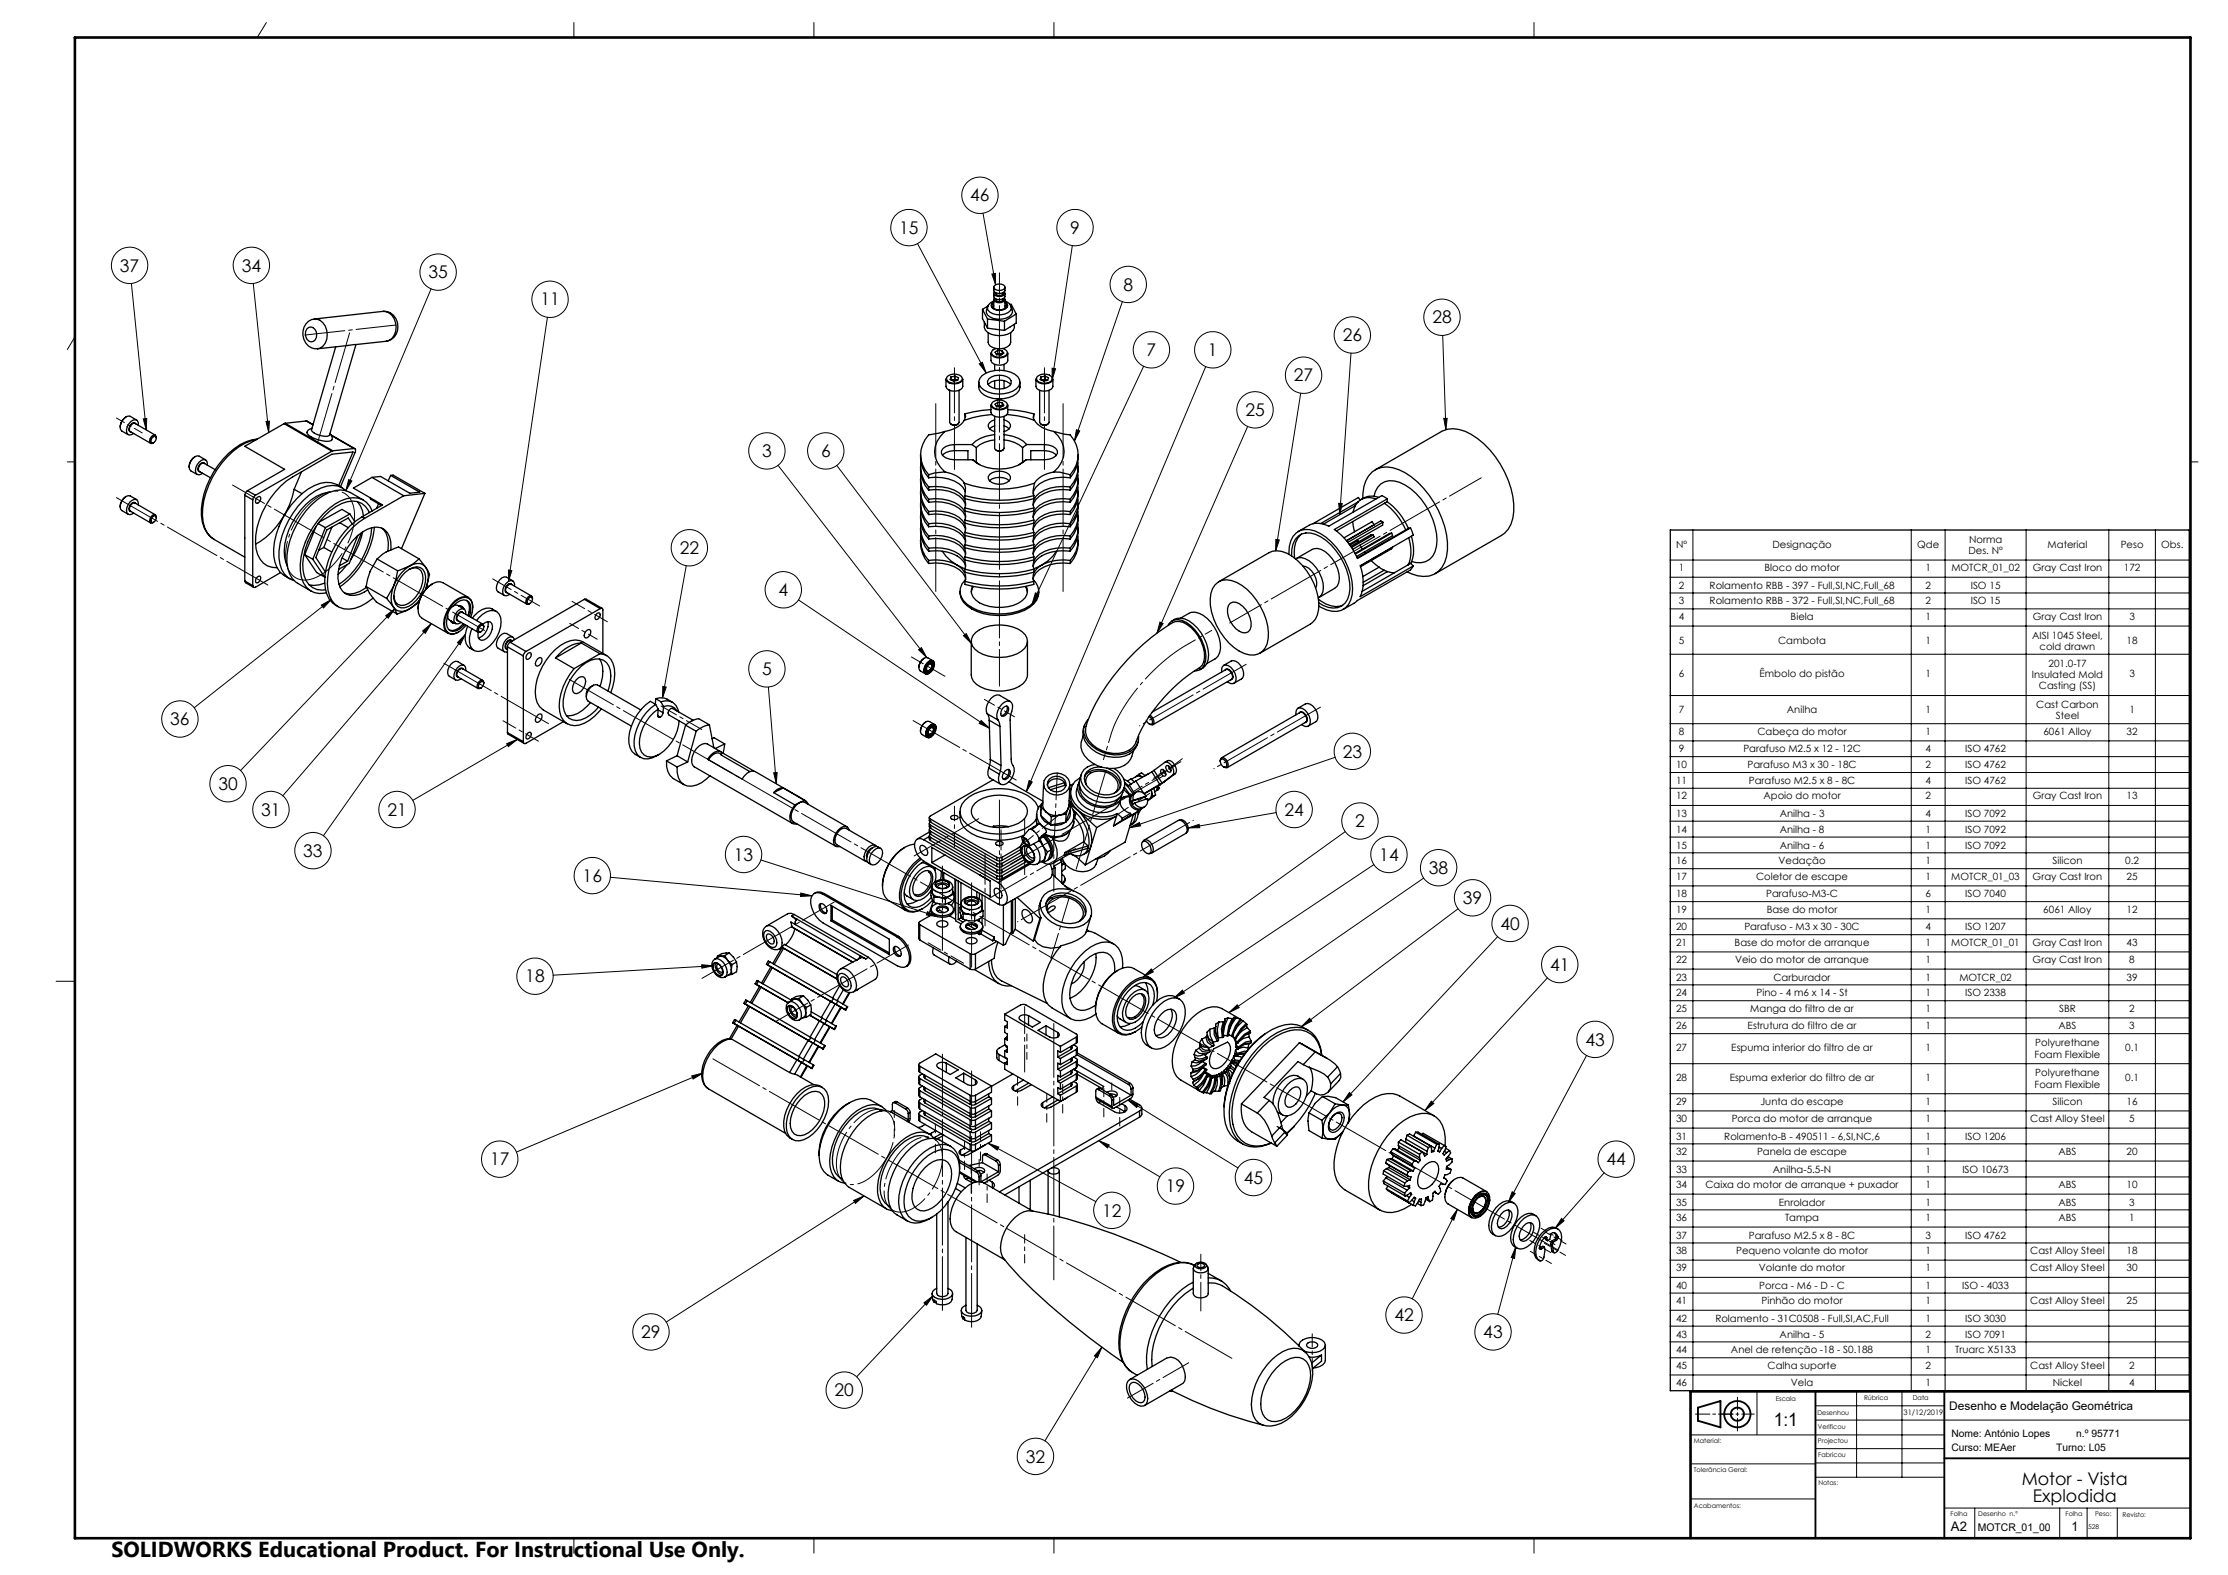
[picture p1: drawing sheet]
<svg xmlns="http://www.w3.org/2000/svg" width="594mm" height="420mm" viewBox="0 0 594 420" stroke-linecap="round" stroke-linejoin="round" font-family="sans-serif">
<defs><g id="words">
<text font-size="5.8" x="29.7" y="415.3">SOLIDWORKS Educational Product. For Instructional Use Only.</text>
<text font-size="4.9" x="472.9" y="380.4">1:1</text>
<g font-size="4.7">
<text x="258.7" y="53.7">46</text>
<text x="239.8" y="62.3">15</text>
<text x="285.3" y="62.3">9</text>
<text x="32" y="72.4">37</text>
<text x="64.4" y="72.4">34</text>
<text x="114.2" y="74.2">35</text>
<text x="299.5" y="77.5">8</text>
<text x="144.1" y="81.5">11</text>
<text x="381.9" y="86.3">28</text>
<text x="305.7" y="94.9">7</text>
<text x="322.1" y="94.9">1</text>
<text x="358" y="91">26</text>
<text x="345" y="101.7">27</text>
<text x="332" y="110.9">25</text>
<text x="203.2" y="121.9">3</text>
<text x="218.9" y="121.9">6</text>
<text x="181.2" y="147.7">22</text>
<text x="207.6" y="158.9">4</text>
<text x="203.2" y="180">5</text>
<text x="45.4" y="193.4">36</text>
<text x="358" y="202">23</text>
<text x="58.2" y="210.6">30</text>
<text x="69.7" y="217.5">31</text>
<text x="103.3" y="217.5">21</text>
<text x="342.4" y="217.5">24</text>
<text x="361.3" y="220.6">2</text>
<text x="80.9" y="228.5">33</text>
<text x="195.7" y="229.5">13</text>
<text x="367.7" y="229.5">14</text>
<text x="381" y="233">38</text>
<text x="155.3" y="235.1">16</text>
<text x="390" y="241.1">39</text>
<text x="400" y="247.9">40</text>
<text x="140.1" y="262">18</text>
<text x="413.3" y="258.9">41</text>
<text x="422.7" y="278.8">43</text>
<text x="130.6" y="310.8">17</text>
<text x="428.3" y="310.8">44</text>
<text x="310.8" y="317.9">19</text>
<text x="331.6" y="315.7">45</text>
<text x="293.9" y="324.4">12</text>
<text x="371.7" y="352.3">42</text>
<text x="171" y="356.8">29</text>
<text x="395.5" y="356.8">43</text>
<text x="222.5" y="372.3">20</text>
<text x="273.5" y="390">32</text>
<text x="539" y="395.9">Motor - Vista</text>
<text x="541.9" y="400.5">Explodida</text>
</g>
<g font-size="3.5">
<text x="520.1" y="408.2">A2</text>
<text x="552.2" y="408.2">1</text>
</g>
<text font-size="3.2" x="519.7" y="376">Desenho e Modelação Geométrica</text>
<text font-size="2.8" x="527.3" y="408.2">MOTCR_01_00</text>
<g font-size="2.7">
<text x="446.9" y="146">Nº</text>
<text x="472.6" y="146">Designação</text>
<text x="511.1" y="146">Qde</text>
<text x="524.8" y="147.7">Des. Nº</text>
<text x="525" y="144.7">Norma</text>
<text x="545.9" y="146">Material</text>
<text x="565.4" y="146">Peso</text>
<text x="576.2" y="146">Obs.</text>
<text x="447.6" y="152.3">1</text>
<text x="470.5" y="152.3">Bloco do motor</text>
<text x="513.3" y="152.3">1</text>
<text x="520.3" y="152.3">MOTCR_01_02</text>
<text x="541.9" y="152.3">Gray Cast Iron</text>
<text x="566.2" y="152.3">172</text>
<text x="447.6" y="161.2">3</text>
<text x="447.6" y="157">2</text>
<text x="455.8" y="161.2">Rolamento RBB - 372 - Full,SI,NC,Full_68</text>
<text x="455.8" y="157">Rolamento RBB - 397 - Full,SI,NC,Full_68</text>
<text x="513.3" y="161.2">2</text>
<text x="513.3" y="157">2</text>
<text x="525.4" y="161.2">ISO 15</text>
<text x="525.4" y="157">ISO 15</text>
<text x="447.6" y="165.3">4</text>
<text x="477.4" y="165.3">Biela</text>
<text x="513.3" y="165.3">1</text>
<text x="541.9" y="165.3">Gray Cast Iron</text>
<text x="567.7" y="165.3">3</text>
<text x="447.6" y="171.6">5</text>
<text x="474.1" y="171.6">Cambota</text>
<text x="513.3" y="171.6">1</text>
<text x="541.8" y="170.3">AISI 1045 Steel,</text>
<text x="543.8" y="173.3">cold drawn</text>
<text x="567" y="171.6">18</text>
<text x="546.1" y="177.9">201.0-T7</text>
<text x="447.6" y="180.7">6</text>
<text x="469.1" y="180.7">Êmbolo do pistão</text>
<text x="513.3" y="180.7">1</text>
<text x="541.7" y="180.9">Insulated Mold</text>
<text x="543.6" y="183.9">Casting (SS)</text>
<text x="567.7" y="180.7">3</text>
<text x="447.6" y="190.2">7</text>
<text x="476.4" y="190.1">Anilha</text>
<text x="513.3" y="190.2">1</text>
<text x="542.9" y="188.9">Cast Carbon</text>
<text x="548.1" y="191.9">Steel</text>
<text x="567.7" y="190.2">1</text>
<text x="447.6" y="196">8</text>
<text x="468.5" y="196">Cabeça do motor</text>
<text x="513.3" y="196">1</text>
<text x="544.8" y="196">6061 Alloy</text>
<text x="567" y="196">32</text>
<text x="447.6" y="200.6">9</text>
<text x="464.8" y="200.6">Parafuso M2.5 x 12 - 12C</text>
<text x="513.3" y="200.6">4</text>
<text x="523.9" y="200.6">ISO 4762</text>
<text x="446.9" y="209">11</text>
<text x="446.9" y="204.8">10</text>
<text x="465.9" y="204.8">Parafuso M3 x 30 - 18C</text>
<text x="466.3" y="209">Parafuso M2.5 x 8 - 8C</text>
<text x="513.3" y="204.8">2</text>
<text x="513.3" y="209">4</text>
<text x="523.9" y="204.8">ISO 4762</text>
<text x="523.9" y="209">ISO 4762</text>
<text x="446.9" y="213.2">12</text>
<text x="470.2" y="213.2">Apoio do motor</text>
<text x="513.3" y="213.2">2</text>
<text x="541.9" y="213.2">Gray Cast Iron</text>
<text x="567" y="213.2">13</text>
<text x="446.9" y="217.8">13</text>
<text x="474.5" y="217.8">Anilha - 3</text>
<text x="513.3" y="217.8">4</text>
<text x="523.9" y="217.8">ISO 7092</text>
<text x="446.9" y="226.3">15</text>
<text x="446.9" y="222.1">14</text>
<text x="474.5" y="226.3">Anilha - 6</text>
<text x="474.5" y="222.1">Anilha - 8</text>
<text x="513.3" y="226.3">1</text>
<text x="513.3" y="222.1">1</text>
<text x="523.9" y="226.3">ISO 7092</text>
<text x="523.9" y="222.1">ISO 7092</text>
<text x="446.9" y="230.5">16</text>
<text x="474.2" y="230.5">Vedação</text>
<text x="513.3" y="230.5">1</text>
<text x="547.2" y="230.5">Silicon</text>
<text x="566.6" y="230.5">0.2</text>
<text x="446.9" y="239.3">18</text>
<text x="446.9" y="234.6">17</text>
<text x="468.2" y="234.6">Coletor de escape</text>
<text x="470.9" y="239.3">Parafuso-M3-C</text>
<text x="513.3" y="239.3">6</text>
<text x="513.3" y="234.6">1</text>
<text x="520.2" y="234.6">MOTCR_01_03</text>
<text x="523.9" y="239.3">ISO 7040</text>
<text x="541.9" y="234.6">Gray Cast Iron</text>
<text x="567" y="234.6">25</text>
<text x="446.8" y="243.4">19</text>
<text x="471" y="243.4">Base do motor</text>
<text x="513.3" y="243.4">1</text>
<text x="544.8" y="243.4">6061 Alloy</text>
<text x="566.9" y="243.4">12</text>
<text x="446.8" y="248.1">20</text>
<text x="465.1" y="248.1">Parafuso - M3 x 30 - 30C</text>
<text x="513.3" y="248.1">4</text>
<text x="523.9" y="248.1">ISO 1207</text>
<text x="446.8" y="256.8">22</text>
<text x="446.8" y="252.2">21</text>
<text x="462.5" y="252.2">Base do motor de arranque</text>
<text x="462.6" y="256.8">Veio do motor de arranque</text>
<text x="513.3" y="252.2">1</text>
<text x="513.3" y="256.8">1</text>
<text x="520.2" y="252.2">MOTCR_01_01</text>
<text x="541.9" y="252.2">Gray Cast Iron</text>
<text x="541.9" y="256.8">Gray Cast Iron</text>
<text x="566.9" y="252.2">43</text>
<text x="567.7" y="256.8">8</text>
<text x="446.8" y="261.5">23</text>
<text x="472.8" y="261.5">Carburador</text>
<text x="513.3" y="261.5">1</text>
<text x="522.4" y="261.5">MOTCR_02</text>
<text x="566.9" y="261.5">39</text>
<text x="446.8" y="269.8">25</text>
<text x="446.8" y="265.7">24</text>
<text x="466.7" y="269.8">Manga do filtro de ar</text>
<text x="468.3" y="265.7">Pino - 4 m6 x 14 - St</text>
<text x="513.3" y="269.8">1</text>
<text x="513.3" y="265.7">1</text>
<text x="523.9" y="265.7">ISO 2338</text>
<text x="549" y="269.8">SBR</text>
<text x="567.7" y="269.8">2</text>
<text x="446.8" y="274.5">26</text>
<text x="465.9" y="274.5">Estrutura do filtro de ar</text>
<text x="513.3" y="274.5">1</text>
<text x="548.8" y="274.5">ABS</text>
<text x="567.7" y="274.5">3</text>
<text x="446.8" y="280.4">27</text>
<text x="461.6" y="280.4">Espuma interior do filtro de ar</text>
<text x="513.3" y="280.4">1</text>
<text x="542.6" y="279.1">Polyurethane</text>
<text x="566.6" y="280.4">0.1</text>
<text x="542.4" y="282.1">Foam Flexible</text>
<text x="542.6" y="287.1">Polyurethane</text>
<text x="446.8" y="288.4">28</text>
<text x="461.2" y="288.4">Espuma exterior do filtro de ar</text>
<text x="513.3" y="288.4">1</text>
<text x="542.4" y="290.1">Foam Flexible</text>
<text x="566.6" y="288.4">0.1</text>
<text x="446.8" y="294.6">29</text>
<text x="446.9" y="299.2">30</text>
<text x="461.7" y="299.2">Porca do motor de arranque</text>
<text x="469.4" y="294.6">Junta do escape</text>
<text x="513.3" y="294.6">1</text>
<text x="513.3" y="299.2">1</text>
<text x="541.3" y="299.2">Cast Alloy Steel</text>
<text x="547.2" y="294.6">Silicon</text>
<text x="567" y="294.6">16</text>
<text x="567.7" y="299.2">5</text>
<text x="446.9" y="303.9">31</text>
<text x="459.7" y="303.9">Rolamento-B - 490511 - 6,SI,NC,6</text>
<text x="513.3" y="303.9">1</text>
<text x="523.9" y="303.9">ISO 1206</text>
<text x="446.8" y="308">32</text>
<text x="468.4" y="308">Panela de escape</text>
<text x="513.3" y="308">1</text>
<text x="548.8" y="308">ABS</text>
<text x="566.9" y="308">20</text>
<text x="446.8" y="312.7">33</text>
<text x="446.8" y="316.8">34</text>
<text x="454.7" y="316.8">Caixa do motor de arranque + puxador</text>
<text x="472.7" y="312.7">Anilha-5.5-N</text>
<text x="513.3" y="312.7">1</text>
<text x="513.3" y="316.8">1</text>
<text x="523.2" y="312.7">ISO 10673</text>
<text x="548.8" y="316.8">ABS</text>
<text x="566.9" y="316.8">10</text>
<text x="446.8" y="321.5">35</text>
<text x="474.3" y="321.5">Enrolador</text>
<text x="513.3" y="321.5">1</text>
<text x="548.8" y="321.5">ABS</text>
<text x="567.7" y="321.5">3</text>
<text x="446.8" y="325.6">36</text>
<text x="475.9" y="325.6">Tampa</text>
<text x="513.3" y="325.6">1</text>
<text x="548.8" y="325.6">ABS</text>
<text x="567.7" y="325.6">1</text>
<text x="446.8" y="330.3">37</text>
<text x="446.8" y="334.4">38</text>
<text x="462.9" y="334.4">Pequeno volante do motor</text>
<text x="466.3" y="330.3">Parafuso M2.5 x 8 - 8C</text>
<text x="513.3" y="334.4">1</text>
<text x="513.3" y="330.3">3</text>
<text x="523.9" y="330.3">ISO 4762</text>
<text x="541.3" y="334.4">Cast Alloy Steel</text>
<text x="566.9" y="334.4">18</text>
<text x="446.8" y="339">39</text>
<text x="469" y="339">Volante do motor</text>
<text x="513.3" y="339">1</text>
<text x="541.3" y="339">Cast Alloy Steel</text>
<text x="566.9" y="339">30</text>
<text x="446.8" y="343.7">40</text>
<text x="446.8" y="347.8">41</text>
<text x="469" y="343.7">Porca - M6 - D - C</text>
<text x="469.6" y="347.8">Pinhão do motor</text>
<text x="513.3" y="343.7">1</text>
<text x="513.3" y="347.8">1</text>
<text x="523.1" y="343.7">ISO - 4033</text>
<text x="541.3" y="347.8">Cast Alloy Steel</text>
<text x="566.9" y="347.8">25</text>
<text x="446.8" y="352.5">42</text>
<text x="457.3" y="352.5">Rolamento - 31C0508 - Full,SI,AC,Full</text>
<text x="513.3" y="352.5">1</text>
<text x="523.9" y="352.5">ISO 3030</text>
<text x="446.8" y="356.7">43</text>
<text x="474.5" y="356.7">Anilha - 5</text>
<text x="513.3" y="356.7">2</text>
<text x="523.9" y="356.7">ISO 7091</text>
<text x="446.8" y="360.9">44</text>
<text x="446.8" y="365.1">45</text>
<text x="461.5" y="360.9">Anel de retenção -18 - S0.188</text>
<text x="471.3" y="365.1">Calha suporte</text>
<text x="513.3" y="360.9">1</text>
<text x="513.3" y="365.1">2</text>
<text x="521.3" y="360.9">Truarc X5133</text>
<text x="541.3" y="365.1">Cast Alloy Steel</text>
<text x="567.7" y="365.1">2</text>
<text x="446.8" y="369.7">46</text>
<text x="477.5" y="369.7">Vela</text>
<text x="513.3" y="369.7">1</text>
<text x="547.3" y="369.7">Nickel</text>
<text x="567.7" y="369.7">4</text>
<text x="520.2" y="383.2">Nome: António Lopes</text>
<text x="553.5" y="383.2">n.º 95771</text>
<text x="520.2" y="387">Curso: MEAer</text>
<text x="548.2" y="387">Turno: L05</text>
</g>
<text font-size="2" x="507.5" y="377.3">31/12/2019</text>
<g font-size="1.8">
<text x="473.4" y="373.5">Escala</text>
<text x="484.5" y="377.3">Desenhou</text>
<text x="497" y="373.4">Rúbrica</text>
<text x="510" y="373.4">Data</text>
<text x="484.7" y="381.1">Verificou</text>
<text x="451.6" y="384.8">Material:</text>
<text x="484.7" y="384.8">Projectou</text>
<text x="484.8" y="388.6">Fabricou</text>
<text x="451.6" y="392.6">Tolerância Geral:</text>
<text x="484.8" y="395.9">Notas:</text>
<text x="451.6" y="402.3">Acabamentos:</text>
<text x="520" y="404.4">Folha</text>
<text x="527.4" y="404.4">Desenho n.º</text>
<text x="550.7" y="404.4">Folha</text>
<text x="556.7" y="407.7">528</text>
<text x="558.6" y="404.4">Peso:</text>
<text x="565.9" y="404.4">Revisto:</text>
</g>
</g></defs>
<path d="M234.4 295.8a11.1 11.1 0 0 0-8.4 5.8 14.1 14.1 0 0 0-2.6 11.4 4.3 4.3 0 0 0 6.4 2.3 16.4 16.4 0 0 0 8.6-15.5 4.3 4.3 0 0 0-4-4M239.8 323.2a11.1 11.1 0 0 0 8.5-5.7 14.1 14.1 0 0 0 2.5-11.5 4.3 4.3 0 0 0-6.3-2.3 16.4 16.4 0 0 0-8.7 15.6 4.3 4.3 0 0 0 4 3.9" fill="none" stroke="#000" stroke-width=".27" stroke-dasharray="15.2 1 1 1" stroke-dashoffset="7.3" stroke-linecap="butt"/>
<path d="M81 154.7a12.5 12.5 0 0 0 9.3-5.8 17.8 17.8 0 0 0 3.9-13.9 5.1 5.1 0 0 0-7.6-3.4 19.5 19.5 0 0 0-10.4 17.9 5.1 5.1 0 0 0 4.8 5.2" fill="none" stroke="#000" stroke-width=".27" stroke-dasharray="15.2 1 1 1" stroke-dashoffset="2.3" stroke-linecap="butt"/>
<path d="M316.2 172.1a49.6 49.6 0 0 0-19.7 22.7l-.2 .9" fill="none" stroke="#000" stroke-width=".27" stroke-dasharray="15.2 1 1 1" stroke-dashoffset="1" stroke-linecap="butt"/>
<path d="M303.7 210.1l-1.2 .8M307.9 207.7l1.2-.8" fill="none" stroke="#000" stroke-width=".27" stroke-dasharray="15.2 1 1 1" stroke-linecap="butt"/>
<g fill="none" stroke="#000" stroke-width=".27">
<path d="M71 6l-2.4 4M153 6v4M217 6v4M281 6v4M409 6v4M262.1 56.9l3.3 19M35 75.6l4 39M67.5 75.6l4.1 39.7M114.9 77l-22.7 53.8M244.6 65l18.3 34.5M264.4 73.1l1-.2v3zM285.9 65.5l-5.4 35.7"/>
<path d="M20 89.9l-2 3.3M145.9 84.6l-10.3 70.4M261.1 97l.8-.4 1 2.9zM280.5 98.2l.9 .1-.9 2.9zM299.2 80.5l-12.7 37.1M304.9 97.7l-29.7 63.3M321.5 97.8l-47.9 113.3M360.2 94.2l-3 43M384.6 89.4l.9 25.2M38.2 111.7l.9-.1-.1 3zM70.9 112.4l.9-.1-.2 3zM287 114.6l.9 .3-1.4 2.7z"/>
<path d="M332.6 113.7l-24.1 55.1M346.8 104.9l-6.7 42M384.9 111.6h.9l-.3 3zM18 123.2h2M93 127.9l.8 .4-1.6 2.5zM207.4 124.1l39.7 51.2M223.1 124.1l35.9 47.5M356.9 134.2l1 .1-.7 2.9zM584 123.2h2M88.3 159.9l-36.5 28.8M135.6 152l.9 .1-.9 2.9zM183 150.9l-6.4 35.2"/>
<path d="M212.9 160l50.9 34.2M276 158.1l.9 .4-1.7 2.5zM340.1 143.8l1 .2-1 2.9zM445.3 149.3h138.4M445.3 153.9h138.4M445.3 158.1h138.4M451.3 141.3v229.6M509.6 141.3v229.6M518.6 141.3v229.6M540.2 141.3v229.6M562.2 141.3v229.6M574.6 141.3v229.6"/>
<path d="M85.7 161.4l2.6-1.5-2 2.2zM102.8 164.2l2.5-1.9-1.8 2.5zM105.3 162.3l-41.2 43.2M112.7 168.3l2.3-2-1.6 2.6zM115 166.3l-39.6 45.9M124.1 169.2l-37.9 53.7M124.1 169.2l-1.4 2.7-.7-.5zM244.9 173.3l.7-.6 1.5 2.6zM256.9 169.5l.7-.5 1.4 2.6zM309.2 165.9l.9 .4-1.6 2.5zM445.3 162.4h138.4M445.3 167h138.4"/>
<path d="M445.3 174.5h138.4M135.1 198.3l2.8-1.1-2.4 1.9zM137.9 197.2l-27.9 16.2M176.7 183l.9 .2-1 2.9zM204.9 183.2l2.1 25.8M261.6 192.1l2.2 2.1-2.7-1.3zM445.3 185.5h138.4M445.3 193h138.4M445.3 197.6h138.4M206.3 206.1l.9-.1-.2 3zM274.4 208.2l.8 .3-1.6 2.6zM340.3 216.7l-23.5 4.1"/>
<path d="M356 201.9l-54.9 18.9M445.3 201.8h138.4M445.3 206h138.4M445.3 210.2h138.4M445.3 214.8h138.4M445.3 219h138.4M162.7 233.9l53.8 5M202.8 229.3l47.2 15.2M213.5 238.1l3 .8-3.1 .2zM301.1 220.8l2.7-1.5 .3 .9zM316.8 220.8l2.9-1 .2 .9zM358.6 221.8l-53.8 38.7"/>
<path d="M366.3 230.6l-53.3 35.5M379.6 234.2l-51.9 35.8M445.3 223.2h138.4M445.3 227.4h138.4M445.3 231.7h138.4M445.3 236.2h138.4M187.1 257.3l3 .2-3 .7zM190.1 257.5l-42.6 2.6M247.3 243.1l2.7 1.4-3-.5zM388.7 242.3l-41.7 31.4M399.3 249.8l-41.2 44M445.3 240.4h138.4"/>
<path d="M445.3 245h138.4M445.3 249.3h138.4M445.3 253.8h138.4M445.3 258.4h138.4M15 261.7h5M304.8 260.5l2.2-2.1 .5 .8zM313 266.1l2.2-2.1 .6 .8zM327.7 270l2.1-2 .6 .7zM349.1 271.6l.6 .7-2.7 1.4zM412.5 260.8l-32.6 35.3M445.3 262.6h138.4M445.3 266.9h138.4"/>
<path d="M445.3 271.4h138.4M445.3 275.6h138.4M184.4 286.9l3-.7-2.6 1.5zM187.4 286.2l-49.7 21M300.7 293.4l2.8 1.1-.5 .8zM300.7 293.4l29.4 18M359.8 291.3l.6 .7-2.3 1.8zM381.6 293.6l.7 .7-2.4 1.8zM423 281.5l-20.9 39.2M445.3 283.7h138.4M445.3 291.7h138.4M445.3 296.2h138.4"/>
<path d="M230.3 318.9l-52.7 33.6M263.4 304.9l2.9 1-.4 .8zM263.4 304.9l28.8 15.5M292.9 304.2l2.8 1.1-.4 .8zM292.9 304.2l16.3 9.6M403.2 317.8l.8 .5-1.9 2.4zM427.7 312.8l-13 14.7M445.3 300.8h138.4M445.3 305h138.4M445.3 309.6h138.4M445.3 313.8h138.4M445.3 318.4h138.4"/>
<path d="M227.6 320.1l2.7-1.2-2.2 2zM388.5 322.5l-.9 2.9-.8-.4zM388.5 322.5l-12 23.8M404.1 332.6l-.3 3-.9-.3zM404.1 332.6l-4.8 17.9M416.3 324.9l.7 .7-2.3 1.9zM445.3 322.6h138.4M445.3 327.2h138.4M445.3 331.5h138.4M445.3 336h138.4M246.3 347.4l2.4-1.8-1.7 2.5zM248.7 345.6l-20.3 21.6"/>
<path d="M293.8 359.3l-1.2 2.7-.8-.4zM293.8 359.3l-15.2 24.9M445.3 340.6h138.4M445.3 344.8h138.4M445.3 349.4h138.4M445.3 353.6h138.4M445.3 357.8h138.4M445.3 362.1h138.4M445.3 366.7h138.4M468.4 371v11.6M484 374.9h34.4M484 378.7h100"/>
<path d="M495 371v22.9M507.1 371v22.9M450.7 399.7h33.3M450.7 390.4h33.3M450.7 382.6h67.7M484 393.9h34.4M484 386.3h34.4M484 390.1h34.4M153 410.2v4M217 410.2v4M281 410.2v4M409 410.2v4"/>
<path d="M518.4 402.1h65.4M526.5 402.1v8M549.1 402.1v8M556.4 402.1v8M564.5 402.1v8"/>
<circle cx="261.3" cy="52.1" r="4.8"/>
<circle cx="34.5" cy="70.7" r="4.9"/>
<circle cx="67" cy="70.7" r="4.8"/>
<circle cx="116.8" cy="72.5" r="4.9"/>
<circle cx="146.7" cy="79.8" r="4.9"/>
<circle cx="242.3" cy="60.7" r="4.9"/>
<circle cx="286.6" cy="60.7" r="4.9"/>
<circle cx="300.8" cy="75.9" r="4.8"/>
<circle cx="307" cy="93.3" r="4.9"/>
<circle cx="323.3" cy="93.3" r="4.9"/>
<circle cx="360.5" cy="89.3" r="4.9"/>
<circle cx="384.4" cy="84.6" r="4.9"/>
<circle cx="334.6" cy="109.3" r="4.8"/>
<circle cx="347.5" cy="100.1" r="4.9"/>
<circle cx="204.5" cy="120.2" r="4.9"/>
<circle cx="220.2" cy="120.2" r="4.8"/>
<circle cx="183.8" cy="146.1" r="4.9"/>
<circle cx="208.8" cy="157.3" r="4.8"/>
<circle cx="204.5" cy="178.4" r="4.8"/>
<circle cx="48" cy="191.7" r="4.9"/>
<circle cx="60.8" cy="209" r="4.8"/>
<circle cx="72.2" cy="215.9" r="4.9"/>
<circle cx="105.8" cy="215.9" r="4.9"/>
<circle cx="345" cy="215.9" r="4.9"/>
<circle cx="360.5" cy="200.4" r="4.9"/>
<circle cx="362.6" cy="218.9" r="4.8"/>
<circle cx="83.4" cy="226.8" r="4.8"/>
<circle cx="157.9" cy="233.5" r="4.9"/>
<circle cx="198.2" cy="227.9" r="4.8"/>
<circle cx="370.3" cy="227.9" r="4.8"/>
<circle cx="383.5" cy="231.4" r="4.9"/>
<circle cx="392.6" cy="239.4" r="4.9"/>
<circle cx="402.6" cy="246.3" r="4.9"/>
<circle cx="415.8" cy="257.2" r="4.9"/>
<circle cx="142.6" cy="260.3" r="4.9"/>
<circle cx="425.2" cy="277.2" r="4.9"/>
<circle cx="133.2" cy="309.1" r="4.8"/>
<circle cx="313.4" cy="316.3" r="4.9"/>
<circle cx="334.2" cy="314" r="4.8"/>
<circle cx="430.9" cy="309.1" r="4.8"/>
<circle cx="296.4" cy="322.8" r="4.8"/>
<circle cx="173.5" cy="355.2" r="4.8"/>
<circle cx="374.3" cy="350.7" r="4.9"/>
<circle cx="398" cy="355.2" r="4.8"/>
<circle cx="225.1" cy="370.7" r="4.9"/>
<circle cx="276.1" cy="388.4" r="4.9"/>
</g>
<g fill="none" stroke="#000" stroke-width=".5">
<path d="M452.7 375.4l6-1.8v7l-6-1.7zM484 371v39.1M518.4 371v39.1M518.4 388.9h65.4"/>
<circle cx="463.2" cy="377.1" r="1.75"/>
<circle cx="463.2" cy="377.1" r="3.5"/>
</g>
<g fill="none" stroke="#000" stroke-width=".35">
<path d="M264.9 76.6v.8a1.75 1.75 0 0 0 3 0v-.8M264.9 78.2v.8a1.75 1.75 0 0 0 3 0v-.8M264.9 79.9v2.4M265 76.3a1.89 1.89 0 0 1 2.9 .3 1.72 1.72 0 0 1-3 0zM265.1 77.8l-.2 .4a1.75 1.75 0 0 0 3 0l-.1-.4M265.1 79.4l-.2 .5a1.72 1.72 0 0 0 3 0l-.1-.5M265.4 78.1a1.05 1.05 0 0 0 1 .7 1.05 1.05 0 0 0 1-.7M265.4 79.7a1.05 1.05 0 0 0 1 .7 1.05 1.05 0 0 0 1-.7M267.9 79.9v2.4M81.8 87.7a1.56 1.56 0 0 1 1.9-.2 1.56 1.56 0 0 1 .7 1.7 1.47 1.47 0 0 1-1.1 1.9 1.47 1.47 0 0 1-1.7-1.2l-.1-1.5zM83.8 85.1a4 4 0 0 0-3.1 3.1 4 4 0 0 0 1.5 4l.8 .6 1.6 .2M94.9 91.9l-10.2 1.1"/>
<path d="M94.9 91.9l-7.1 24.1a4.3 4.3 0 0 1-4.5-.9l-.3-.5 6.5-22.1M102.2 83.1a4 4 0 0 1 3.9 3.5 4 4 0 0 1-3.1 4.4M102.2 83l-18.4 2.1a3.7 3.7 0 0 1 3.4 4.1 3.5 3.5 0 0 1-2.5 3.8M102.2 83a3.8 3.8 0 0 1 3.4 4.2 3.6 3.6 0 0 1-2.6 3.8M103 91l-8.1 .9M261.9 82.5l1.4 2.6M261.9 82.5v2.5l1.4 2.5M262.4 85.9a2.72 2.72 0 0 0 2.8 3.5 4.4 4.4 0 0 0 5.2-2v-.9M263.3 85.1l4.5 .6M263.3 85.1v2.4M263.3 87.5l4.5 .6M263.3 81.8a1.76 1.76 0 0 0 .6 2.7 4.9 4.9 0 0 0 5.8-.6l.2-.7-.3-1.4"/>
<path d="M263.3 81.7v.1M263.4 81.6l-1.5 .9M263.5 88.7v2.6a2.23 2.23 0 0 0 2.3 1.7 3.2 3.2 0 0 0 3.7-1.6v-2.7M264.2 94.1a2.33 2.33 0 0 0 3.3 1.2l.7-.3 .4-.5 .1-.4v2a1.77 1.77 0 0 1-2.1 1.3 2.08 2.08 0 0 1-2.4-1.3zM264.9 80.3l-.3 .1a2.23 2.23 0 0 0-1.3 1.4M264.9 80.7l-.5 .8a2.02 2.02 0 0 0 2.8 1l1.1-.6 .1-.4-.5-.8M264.9 81.5l-.3 .4M264.9 80.5l-.5 .5-.2 .5a2.63 2.63 0 0 0 4.3 .5l.2-.5-.2-.5-.6-.5M265.2 97.2v1.6M265.5 92.9a1.33 1.33 0 0 0-1.2 1.3 2.6 2.6 0 0 0 4.2 .2 1.16 1.16 0 0 0-1.2-1.5M266 93.4v.9M266 93.4l1.2 .1"/>
<path d="M266 93.4l-.7 .5 .4 .7M266 94.3l-.3 .3M266 94.3l.6 .1M266.6 94.4l-.9 .2M266.6 94.4l.5 .1M267.2 93.5v1l-.6-.1M267.2 93.5l.4 .7-.8 .5-1.1-.1M267.7 97.2v1.6M267.8 85.7v2.4M267.9 80.3a1.71 1.71 0 0 1 1.6 1.7 1.71 1.71 0 0 1-1.6 1.7 4.4 4.4 0 0 1-4.5-1l-.1-.9M267.9 81.5l.4 .4M269.2 81.1l.4 .1 1.3 2.5"/>
<path d="M270.9 83.7l-3.1 2M270.9 83.7v2.5l-3.1 1.9M32.2 112.8l-.2 1.1M32.3 112.8a1.63 1.63 0 0 0 .2 2.2l1.7 .9M33.6 111.2l-.9 .8-.5 .8M36.2 113l-.1-.1a1.49 1.49 0 0 0-1.7 1.8l.1 .4 .4 .1M36.4 112l-1.7-1a1.76 1.76 0 0 0-2 1l-.4 .8M36.9 113.4v-.7l-.3-.6a1.6 1.6 0 0 0-2.2 .9 2.39 2.39 0 0 0-.4 2.8l.5 .2 1.1-.4M40.5 116.8a.71 .71 0 0 1 1-.4 1.1 1.1 0 0 1-1.1 1.6 1.04 1.04 0 0 1 .1-1.2zM41.4 116l-5.4-3.1a1.45 1.45 0 0 0-1.3 2.2l5.4 3.1M41.7 116.8l-.2-.7a1.29 1.29 0 0 0-1.4 .7 1.29 1.29 0 0 0 .2 1.5l.7-.3M68.4 117.2a15.5 15.5 0 0 0-9.2 6.3 21.4 21.4 0 0 0-5 15.7 6.4 6.4 0 0 0 2.9 4.6l8.2 4.8"/>
<path d="M68.6 117.1a14 14 0 0 0-9.1 5.3 22.1 22.1 0 0 0-5.8 15.1 7.7 7.7 0 0 0 3.5 6.4M75.7 113l-10.4 6 10.6 6.1-9.9 5.8M75.7 113l12.8 7.3M76 112.9l-.3 .1M76 112.9l12.7 7.3M81.6 112.3l1.9 .9M81.6 112.3l-5.6 .6M81.6 112.3l1.8 1M83.1 114.2a1.43 1.43 0 0 0-1.3 1.4 7.3 7.3 0 0 0 6.6 1.9 1.26 1.26 0 0 0-.5-1.8M88.3 116l6.3 3.6M88.4 116.2l6 3.4M94.4 119.6a.59 .59 0 0 1 .4 .4 .59 .59 0 0 1-.1 .6l-3.9 9.2"/>
<path d="M94.4 119.6l-5.7 .6M251.9 115.1a6.7 6.7 0 0 0 0 10.8M251.9 115.1l-4.3 .9a7.6 7.6 0 0 0 0 10.6M252.2 101.1a2.36 2.36 0 0 0 3.3 1.1l.7-.3 .5-.8v1.9a2.67 2.67 0 0 1-4.3 .6l-.2-.5zM252.4 100.6a2.7 2.7 0 0 1 4.2 .3 2.43 2.43 0 0 1-3.9 .8l-.4-.6zM253.2 104.1v8.5a1.45 1.45 0 0 0 2.5 0v-8.5M253.5 113.1l1 .3 .8-.3M253.5 100.5v.8M254.1 101.3l-.3 .1M254.1 101.3l1 .1M254.1 101.3l-.4 .1M254.5 118.6a3.6 3.6 0 0 0-3.5 1.6 2.17 2.17 0 0 0 2.3 2.3l6.1 .1"/>
<path d="M254.5 118.6h4.7M254.5 118.6v1.6M254.6 100.3v.9M254.6 100.3l1 .4-.3 .7-1.1 .3-.9-.5 .2-.7M254.6 100.3l-1.1 .2M254.6 101.2l-.5 .1M254.6 101.2l.5 .2M255.1 101.4h.1M257.1 112.1a7.3 7.3 0 0 1-5.2 3M257.2 110.4l.3 .6-.4 1.1M257.2 110.4v.8M259.2 118.6l1.1 .8"/>
<path d="M260.3 119.4v3.8M260.9 101.9a3.2 3.2 0 0 0 2.5 4 8.2 8.2 0 0 0 7.6-1 3.3 3.3 0 0 0 1-3M261.8 100.2a7.9 7.9 0 0 1 9.6 .3 2.12 2.12 0 0 1-.4 3.1 7.9 7.9 0 0 1-9.5-.3 2.08 2.08 0 0 1 .3-3.1zM263.5 102.6a4.3 4.3 0 0 1 6 0M263.6 101a4.7 4.7 0 0 1 5.6-.1l.4 .6a1.86 1.86 0 0 1-2 2.1 4 4 0 0 1-4.3-1.3v-.6zM264.2 108a2.4 2.4 0 0 0 3.3 1.2l.9-.5 .3-.7v1.9a1.77 1.77 0 0 1-2.1 1.3 2.17 2.17 0 0 1-2.4-1.3zM264.2 109.2a30.3 30.3 0 0 0-7 1.2M264.4 110.5a27 27 0 0 0-7.3 1.6M264.8 107.1a2.7 2.7 0 0 1 3.8 .7 2.09 2.09 0 0 1-2.8 1.3l-1.3-.6-.2-.5 .1-.5zM265.2 111v8.5a1.45 1.45 0 0 0 2.5 0v-8.5M265.2 115.9a9.5 9.5 0 0 0-6 2.7M265.2 112a1.57 1.57 0 0 0-1.4 2.4l1.4 .7"/>
<path d="M265.2 117.3a8.1 8.1 0 0 0-4.9 2.1M265.2 113.6l-1.4 .8M265.2 101.5v2.1M265.9 106.4h1.1M266 107.3l1.2 .1M266 107.3l-.7 .5 .4 .6M266 107.3v.9M266 108.2l-.3 .2M266 108.2h.6M266.1 106.4h.7M266.6 108.2l-.9 .2M266.6 108.2l.5 .2"/>
<path d="M266.6 108.2l.6 .1M267.2 108.3h.1M267.2 107.4l.4 .6-.8 .5-1.1-.1M267.2 107.4v.9M267.7 115.9a9.5 9.5 0 0 1 6 2.7M267.7 112a1.57 1.57 0 0 1 1.3 2.4l-1.3 .7M267.7 117.3a8.1 8.1 0 0 1 4.9 2.1M267.7 113.6l1.4 .8M267.7 101.5v2.1M268.4 110.5a27 27 0 0 1 7.4 1.6M268.7 109.2a29.6 29.6 0 0 1 6.9 1.2M272.6 119.4v3.8"/>
<path d="M273.7 118.6h4.7M273.7 118.6l-1.1 .8M275.6 110.4l-.2 1 .4 .7M275.6 110.4v.8M275.8 112.1a7.3 7.3 0 0 0 5.2 3M276.2 101.1a2.36 2.36 0 0 0 3.3 1.1l.7-.3 .5-.8v1.9a2.72 2.72 0 0 1-4.3 .6l-.2-.5zM276.4 100.6a2.7 2.7 0 0 1 4.2 .3 2.38 2.38 0 0 1-3.5 1l-.6-.4-.2-.4zM277.2 104.1v8.5a1.45 1.45 0 0 0 2.5 0v-8.5M277.5 100.5v.8M277.6 113.1l.9 .3 .8-.3M278.1 101.3l-.3 .1M278.1 101.3l1 .1"/>
<path d="M278.1 101.3l-.4 .1M278.4 118.6a3.6 3.6 0 0 1 3.5 1.6 2.17 2.17 0 0 1-2.3 2.3l-6.1 .1M278.4 118.6v1.6M278.7 100.3l.8 .4-.2 .7-1.1 .3-.9-.5 .2-.7M278.7 100.3l-1.2 .2M278.7 101.2l.5 .2M278.7 100.3v.9M278.7 101.2l-.6 .1M281 115.1a6.7 6.7 0 0 1 0 10.8M281 115.1l2.6 .7 1.7 .2a7.7 7.7 0 0 1 0 10.6M32 135.1l.1 .7 .4 .4 1.7 .9M33.6 132.4a3.3 3.3 0 0 0-1.6 2.7"/>
<path d="M36.2 134.2l-.2-.2a1.59 1.59 0 0 0-1.4 2.4h.3M36.4 133.2l-1.7-.9a1.97 1.97 0 0 0-2.2 1.3l-.5 1.5M36.9 134.6l-.1-1-.4-.4a2.68 2.68 0 0 0-2.6 3.6l.4 .3 .5 .1 .9-.4M40.7 137.8l.8-.2a1.16 1.16 0 0 1-1 1.7 1.02 1.02 0 0 1 .2-1.5zM41.4 137.3l-5.4-3.2a1.45 1.45 0 0 0-1.3 2.2l5.4 3.1M41.7 138.1a.64 .64 0 0 0-.6-.9 1.55 1.55 0 0 0-1 2.2l.9-.1M50.4 124.5l.5 1.1 1.7 .9M52 121.8a3.3 3.3 0 0 0-1.6 2.7M54.6 123.6l-.2-.2a1.55 1.55 0 0 0-1.4 2.3l.3 .1M54.8 122.6l-1.7-.9a2.21 2.21 0 0 0-2.5 2l-.2 .8M55.2 124v-1l-.4-.4a2.25 2.25 0 0 0-2.6 2.1v1.4a1.11 1.11 0 0 0 1.8 .1M57.4 125.3l-3-1.8a1.46 1.46 0 0 0-1.3 2.2l3 1.7"/>
<path d="M65.3 132.1l2.1 1.2M65.3 132.1v22.8M66 130.9l-.5 .5-.2 .7M66 130.9l2.1 1.2M67.4 133.3v22.9M68.1 132.1l-.5 .5-.2 .7M68.5 132.7l.6-.3 .2 .1a1.16 1.16 0 0 1-1 1.7l-.1-.8zM78.4 130.5a21.9 21.9 0 0 1-10.3 14.6M78.4 130.5l2.1 1.1M80.4 125.8l-2 4.7M84.8 139.6l1.9 1.1M87.9 131.3a11.2 11.2 0 0 0-7.7 4.7 17.6 17.6 0 0 0-4.3 12.6l.7 2.3"/>
<path d="M88.5 120.3l-20.4 11.8M88.7 120.2l-.2 .1M90.3 129.5l3.8-9-5.6 .6-10.5 6.1a21.7 21.7 0 0 0-9.9 17.4 6.1 6.1 0 0 0 4.4 6.7l1.4 .1M90.6 139.4l2.3 1.3M91.3 130.1a6.6 6.6 0 0 0-7.5-.6 21.2 21.2 0 0 0-10.8 18.8 6.7 6.7 0 0 0 4.3 6.1M92.3 130.9a5.6 5.6 0 0 0-6.7-.8 21 21 0 0 0-10.9 14.7 9.2 9.2 0 0 0 2 9.2l1.7 .8M93.3 137.1l-2.1-1.3-6.1 3.4M93.3 137.1l-6.6 3.6M93.3 137.1l1.3 2M93.9 139.7l-1-1.6-5.8 3.2-2.9 7.4 2.6 3.9M95.2 133.8a6.3 6.3 0 0 1 1.7 3.8M96.5 137.8a21.9 21.9 0 0 0-9.9 17.5 6.5 6.5 0 0 0 3.6 6.5"/>
<path d="M96.5 137.8l.7 .4M96.9 133.4a12.7 12.7 0 0 0-6.1-2.7 13.6 13.6 0 0 0-9.2 5.5 19.8 19.8 0 0 0-4.9 15.4 5.7 5.7 0 0 0 2.7 4l3.5 2M97.2 138.2a21.9 21.9 0 0 0-9.9 17.5 7 7 0 0 0 3.2 6.2 7.3 7.3 0 0 0 7.2-1.1l1.7-1.3M98.5 136.7a4.7 4.7 0 0 0-5.9-2.9 18.1 18.1 0 0 0-11.2 12.7 11.7 11.7 0 0 0 .2 8.4 4.8 4.8 0 0 0 5.2 2.4M98.6 132.7l.3 .5 2.8 1.6M99.2 127.3l-5 2.9 7.8 4.4-5.5 3.2M99.2 127.3l8.4 4.9M99.2 136.3a5.2 5.2 0 0 0-6.8-3.3 18 18 0 0 0-10.1 9.5 17.2 17.2 0 0 0-1.9 11.5 5.2 5.2 0 0 0 6.6 4.1M100.9 134.3l-.5 1.3M104.1 126.8l7.8 4.5-2.6 .2-7.8-4.4-2.3 .2M104.1 126.8l.7-.1 8.5 4.9M104.1 126.8l-.6 1.4"/>
<path d="M107.6 132.2l-10.4 6M113.3 131.6l-5.7 .6M113.3 131.6l-6.3 14.7M245.4 121.3a8.2 8.2 0 0 0 2.2 6.1M245.4 124.5a8.2 8.2 0 0 0 2.2 6.2M245.4 127.8a8.2 8.2 0 0 0 2.2 6.1M245.4 131.1a8.2 8.2 0 0 0 2.2 6.1M245.4 134.4a8.1 8.1 0 0 0 2.2 6.1M245.4 137.6a8.2 8.2 0 0 0 2.2 6.1M245.5 123.3a7.7 7.7 0 0 0 2.1 6.5M245.5 126.6a7.7 7.7 0 0 0 2.1 6.5M245.5 129.8a7.8 7.8 0 0 0 2.1 6.6"/>
<path d="M245.5 133.1a7.7 7.7 0 0 0 2.1 6.5M245.5 136.4a7.8 7.8 0 0 0 2.1 6.5M245.5 139.6a7.7 7.7 0 0 0 2.1 6.6M247.6 127.4a10.5 10.5 0 0 1 9.1 2.5l.7 1.2M247.6 129.8a10.5 10.5 0 0 1 9.1 2.5l.6 1.1 .2 1-.3 1M247.6 130.7a10.2 10.2 0 0 1 9.1 2.5l.7 1.5M247.6 133.1a10.5 10.5 0 0 1 9.1 2.5l.6 1 .2 1.1-.3 1M247.6 133.9a10.5 10.5 0 0 1 9.1 2.5l.7 1.6M247.6 136.4a10.2 10.2 0 0 1 9.1 2.5l.6 1 .2 1-.3 1.1M247.6 137.2a10.5 10.5 0 0 1 9.1 2.5l.7 1.6M247.6 139.6a10.5 10.5 0 0 1 9.1 2.6l.6 .9 .2 1.1-.3 1.1M247.6 126.6v.8"/>
<path d="M247.6 129.8v.9M247.6 133.1v.8M247.6 136.4v.8M247.6 139.6v.9M251.9 125.9a7.2 7.2 0 0 1 5.2 3M251.9 125.9l-2.7 .2-1.6 .5M254.5 120.2a4 4 0 0 0-3.3 1.2M254.5 120.2h3.6v2.4M257.1 128.9l.3 1.2-.2 2.1M257.1 128.9a28.4 28.4 0 0 0 18.7 0M257.2 132.2a34.8 34.8 0 0 0 18.4 0M257.2 132.2v.8a34.8 34.8 0 0 0 18.4 0v-.8"/>
<path d="M257.2 135.4a34.8 34.8 0 0 0 18.4 0M257.2 135.4v.9a34.8 34.8 0 0 0 18.4 0v-.9M257.2 138.7a34.8 34.8 0 0 0 18.4 0M257.2 138.7v.8a34.8 34.8 0 0 0 18.4 0v-.8M259.4 122.6a11.4 11.4 0 0 0 14.1 0M259.4 122.6l1.8 1.3M263.8 128.2a4.3 4.3 0 0 1 5.3 0M263.8 126.5a4.3 4.3 0 0 1 5.2 0l.4 .6a1.87 1.87 0 0 1-1.9 1.9 3.7 3.7 0 0 1-4-1.3v-.6zM265.6 120l.9 .3 .8-.3M273.5 122.6l-1.8 1.3M275.8 128.9l-.4 2 .2 1.3M278.4 120.2a4 4 0 0 1 3.3 1.2"/>
<path d="M278.4 120.2h-3.6v2.4M281 125.9a7.2 7.2 0 0 0-5.2 3M281 125.9h1.6l2.7 .7M285.3 127.4a10.5 10.5 0 0 0-9.1 2.5l-.6 1-.2 .9M285.3 129.8a10.5 10.5 0 0 0-9.1 2.5l-.6 1.1-.2 1 .2 1M285.3 130.7a10.3 10.3 0 0 0-9.1 2.5l-.8 1.5M285.3 133.1a10.5 10.5 0 0 0-9.1 2.5l-.6 1-.2 1.1 .2 1M285.3 133.9a10.5 10.5 0 0 0-9.1 2.5l-.8 1.6M285.3 136.4a10.3 10.3 0 0 0-9.1 2.5l-.6 1-.2 1 .2 1.1M285.3 137.2a10.5 10.5 0 0 0-9.1 2.5l-.8 1.6M285.3 139.6a10.5 10.5 0 0 0-9.1 2.6l-.6 .9-.2 1.1 .2 1.1M285.3 126.6v.8"/>
<path d="M285.3 129.8v.9M285.3 133.1v.8M285.3 136.4v.8M285.3 139.6v.9M287.3 123.3a7.8 7.8 0 0 1-2 6.5M287.3 126.6a7.9 7.9 0 0 1-2 6.5M287.3 129.8a7.9 7.9 0 0 1-2 6.6M287.3 133.1a7.9 7.9 0 0 1-2 6.5M287.3 136.4a7.9 7.9 0 0 1-2 6.5M287.3 139.6a7.8 7.8 0 0 1-2 6.6M287.4 121.3a8.4 8.4 0 0 1-2.1 6.1M287.4 124.5a8.4 8.4 0 0 1-2.1 6.2"/>
<path d="M287.4 127.8a8.4 8.4 0 0 1-2.1 6.1M287.4 131.1a8.4 8.4 0 0 1-2.1 6.1M287.4 134.4a8.2 8.2 0 0 1-2.1 6.1M287.4 137.6a8.4 8.4 0 0 1-2.1 6.1M360.6 139.1l.5 2.7M361.4 134.8l-.6 1.8M361.4 134.8l-8.6 5M362.1 133.9l-.7 .9M362.1 133.9l-10 5.7M362.7 133.4l-.5-.7-12.1 6.9M363.3 132.9a8.1 8.1 0 0 1 3.6-7.8 7.8 7.8 0 0 1 7.7 1 24.8 24.8 0 0 1 11.3 20.5 6.8 6.8 0 0 1-4.9 7 9.1 9.1 0 0 1-5.9-1.1M366.3 132.3a4.7 4.7 0 0 1 6.9-3.7 17.8 17.8 0 0 1 9.8 17 4.7 4.7 0 0 1-6.7 4.1"/>
<path d="M366.3 140l-.5-.9-7.5 4.3M366.6 125.3l17.7-10.2a7.7 7.7 0 0 1 8 .8 24.6 24.6 0 0 1 11.3 20.5 7.7 7.7 0 0 1-3.3 6.4l-17.7 10.2M366.9 133.1a4.4 4.4 0 0 0-4.8 .8M367.6 132.6a4.9 4.9 0 0 0-4.7 .6M368.7 139.3l-.6-.4-9.1 5.3M368.7 139.3l-.1 .7-8.9 5.2M368.7 139.3l-9.4 5.3M369.1 134.2a17.2 17.2 0 0 1 5.7 7.1M369.1 134.2l-12.8 7.4M369.8 133.8a17 17 0 0 1 5.7 7.1M369.8 133.8l-.7 .4M369.9 133l-1.5-.8-14.1 8.1a5.6 5.6 0 0 0-5.3-.2l-2.9 1.6"/>
<path d="M369.9 133l-14.2 8.2a18.9 18.9 0 0 1 6.2 7.7l14.2-8.1M369.9 133l-.1 .8M65.3 154.9l.2 .5 2.1 1.2M65.3 154.9l2.1 1.3M68.5 153.9l.8-.2a1.15 1.15 0 0 1-1 1.7l-.1-.8zM74.8 152.7l-6.7 3.9a.46 .46 0 0 1-.5 0 .46 .46 0 0 1-.2-.4M81.2 147.9l3.2 4.8 2.2 1.2M81.2 147.9l2.2 1.2M83.4 149.1l3.2 4.8M84.3 140.4l-3.1 7.5M86.3 146l-1.3 .7M86.3 146l2.1 1.2"/>
<path d="M86.6 155.5l-1.4 .4-1.5 .2-1.3-.1M86.6 153.9h.1M86.7 140.7l-3.3 8.4M88.5 140.6l-2.2 5.4M91.2 148.8l1.5 .9M92.6 150.5l-2.5 2.7M92.7 149.7l-2.2 1.2M95.4 142.8l-2.7 6.9M96.4 142l-3.3 8.3-2.8 1.5M96.7 141.8a21 21 0 0 1-3.3 7.6M97.6 156.4a12.3 12.3 0 0 0 2.8 4.2l5.5 3.1M97.6 156.4l5.5 3.2"/>
<path d="M97.7 156.6a6.1 6.1 0 0 1-5.9 1.5M99.1 140.7a20.7 20.7 0 0 1-8.7 15.1M99.8 140.6a22.2 22.2 0 0 1-9.2 15.9M100.5 149.1a15.8 15.8 0 0 0-2.9 7.3M100.5 149.1l5.5 3.1M101.8 140.8a6.3 6.3 0 0 1 1.6 6.2M103.1 159.6l1.8 2.3M104.2 146.7a5.2 5.2 0 0 0-2.6-6 7.9 7.9 0 0 0-7.7 3.6 14.4 14.4 0 0 0-3.6 11.3 3.9 3.9 0 0 0 5.5 2.9l2.2-1.2M105 156.2l-1.9 3.4M105 156.2a6.4 6.4 0 0 0-.1 5.7M106 152.2l-1 4M108 152.7a4.2 4.2 0 0 1 4-1.4 3.3 3.3 0 0 1 1.5 3.6 8.8 8.8 0 0 1-5.7 7.2 2.26 2.26 0 0 1-2.7-1.9 8.8 8.8 0 0 1 2.9-7.5z"/>
<path d="M109 151.9a2.37 2.37 0 0 1 2.7-.2 2.37 2.37 0 0 1 1.1 2.6 8.3 8.3 0 0 1-5 7.1 2.24 2.24 0 0 1-2.8-2.5M109.3 150.9a2.99 2.99 0 0 1 4.3 .5M109.3 150.9a10.5 10.5 0 0 0-4.3 5.3M109.3 150.9l-3.3 1.3M111.7 149l-5.4-3.1a11.9 11.9 0 0 0-5.8 3.2M111.7 149l-2.4 1.9M111.7 149l1.9 2.4M111.9 160l-1.4 1.5-1.4 .9M113.6 151.4l.9 1.8-1 3.9a6.5 6.5 0 0 0 .1-5.7zM115.3 155.7a8.3 8.3 0 0 0-3.9 6.6M124.9 159.3l-6.8-3.9a3.3 3.3 0 0 0-3.7 .9 8 8 0 0 0-2.9 7.1l.4 .9 .7 .6 6.8 4M136.5 155.9l-.3-.2a1.54 1.54 0 0 0-1.2 2.3l.2 .1"/>
<path d="M136.7 154.9l-1.7-1a1.41 1.41 0 0 0-1.8 .7 3 3 0 0 0-.7 2.9l2 1.3M137.2 156.3l-.2-1.1-.3-.3a2.7 2.7 0 0 0-2.5 3.6l.3 .3 .5 .1 .9-.4M141 159.5l.7-.3a1.14 1.14 0 0 1-.9 1.8 .92 .92 0 0 1 .2-1.5zM141.7 158.9l-5.4-3.1a1.43 1.43 0 0 0-1.3 2.2l5.4 3.1M142 159.7l-.3-.8a1.42 1.42 0 0 0-1.2 2.2l.8-.2M155.8 159.8h.5l4.2 2.4M155.8 159.8l4.2 2.5M155.8 159.8l-19.8 11.5M245.4 140.9a8.1 8.1 0 0 0 2.2 6.1M245.4 144.1a8.2 8.2 0 0 0 2.2 6.2M245.5 142.9a7.7 7.7 0 0 0 2.1 6.6M247.6 140.5a10.5 10.5 0 0 1 9.1 2.5l.7 1.6"/>
<path d="M247.6 142.9a10.5 10.5 0 0 1 9.1 2.5l.6 1 .2 1.1-.3 1M247.6 143.7a10.5 10.5 0 0 1 9.1 2.5l.7 1.6M247.6 146.2a10.5 10.5 0 0 1 9.1 2.5l.6 1 .2 1-.3 1.1M247.6 147a11 11 0 0 1 8.8 2.2 3 3 0 0 1 1 1.9M247.6 149.5a12.1 12.1 0 0 1 7.5 1.2M247.6 150.3a10.5 10.5 0 0 1 9.1 2.5l.7 1.6M247.6 142.9v.8M247.6 146.2v.8M247.6 149.5v.8M251.2 147l1 1.3 1.3 1.3 1.6 1.1M255.1 150.7a3.5 3.5 0 0 1 2.1 4.3M255.1 150.7l2.2 1"/>
<path d="M255.9 157.7a4.9 4.9 0 0 0 3.1 4.7 16.2 16.2 0 0 0 15.5-.5 4.7 4.7 0 0 0 2.4-4.2M257.2 142a34.8 34.8 0 0 0 18.4 0M257.2 142v.8a34.8 34.8 0 0 0 18.4 0v-.8M257.2 145.3a35.8 35.8 0 0 0 18.4 0M257.2 145.3v.8a35.8 35.8 0 0 0 18.4 0v-.8M257.2 148.5a34.8 34.8 0 0 0 18.4 0M257.2 148.5v.8a34.8 34.8 0 0 0 18.4 0v-.8M257.2 151.8a35.8 35.8 0 0 0 18.4 0M257.2 151.8v.8a34.8 34.8 0 0 0 18.4 0v-.8M257.2 155a34.8 34.8 0 0 0 18.4 0M257.2 155v.8a34.8 34.8 0 0 0 18.4 0v-.8M257.5 154.5a4.1 4.1 0 0 0 .3 6.6 15.8 15.8 0 0 0 15.4 1.2 5.7 5.7 0 0 0 3.7-4.9l-.3-1.1-1.1-1.7"/>
<path d="M259.3 156.4a2.79 2.79 0 0 0 .8 3.6 11 11 0 0 0 12.4 .2 2.92 2.92 0 0 0 1.1-3.8M259.5 156.4l-.6 1.5M273.4 156.4l.5 1.5M277.7 150.7l-2.1 1M277.7 150.7a3.5 3.5 0 0 0-2.1 4.3M281.7 147l-1 1.3-1.3 1.3-1.7 1.1M285.3 140.5a10.5 10.5 0 0 0-9.1 2.5l-.8 1.6M285.3 142.9a10.5 10.5 0 0 0-9.1 2.5l-.6 1-.2 1.1 .2 1M285.3 143.7a10.5 10.5 0 0 0-9.1 2.5l-.8 1.6M285.3 146.2a10.5 10.5 0 0 0-9.1 2.5l-.6 1-.2 1 .2 1.1M285.3 147a11 11 0 0 0-8.8 2.2 3 3 0 0 0-1.1 1.9M285.3 149.5a12.2 12.2 0 0 0-7.6 1.2"/>
<path d="M285.3 150.3a10.5 10.5 0 0 0-9.1 2.5l-.8 1.6M285.3 142.9v.8M285.3 146.2v.8M285.3 149.5v.8M287.3 142.9a7.9 7.9 0 0 1-2 6.6M287.4 140.9a8.2 8.2 0 0 1-2.1 6.1M287.4 144.1a8.4 8.4 0 0 1-2.1 6.2M323.9 156a4 4 0 0 1 4.4-1.2 15.6 15.6 0 0 1 9.3 10.5 10.1 10.1 0 0 1-.3 7.6 4.2 4.2 0 0 1-5.5 1.4 16.6 16.6 0 0 1-9.1-14.5l.1-1.5 .5-1.3zM324.9 155.1l13.4-7.7a5.7 5.7 0 0 1 6.2 1 16.9 16.9 0 0 1 7 14.1 4.8 4.8 0 0 1-2.1 3.9l-13.5 7.8M343.6 147.8a6.3 6.3 0 0 1 3-6.3 8.3 8.3 0 0 1 8.3 3 18.2 18.2 0 0 1 5.6 14.1 4.8 4.8 0 0 1-6.8 4l-2.1-1M344.3 148.3a5.8 5.8 0 0 1 2.7-5.9 5.8 5.8 0 0 1 5.1 .8 17.1 17.1 0 0 1 7.8 13.8 5 5 0 0 1-3.2 5 6.5 6.5 0 0 1-5.1-1.2M345.4 149.1a3 3 0 0 1 3.6 .4 9.1 9.1 0 0 1 3.7 8.4l-.5 .9-.8 .6"/>
<path d="M345.6 149l4.2-2.5a3.2 3.2 0 0 1 3.4 .6 8.9 8.9 0 0 1 3.7 8.4l-.4 .8-.7 .6-4.2 2.5M347 142.4a6.5 6.5 0 0 0-1.8 6.4M347.4 151a4.6 4.6 0 0 1 3.4 5.8M351.5 159.8a6.6 6.6 0 0 0 6.5 1.6M361.9 143.9l.1 .3M362 144.2l.2 .3M362 144.2l-2.1 1.2M362.6 145.4l.6 1.1M363.7 147.2l.3 .3M365.6 149.5l2.1 1.8M366.1 142.6l.3 .6-5.8 3.3M366.1 142.6l-5.8 3.4"/>
<path d="M366.1 142.6h-.6l-5.4 3.1M367.7 151.3l1.3 .8M367.7 151.3l-4.4 2.5M369 152.1l2.7 .7M369 152.1l-5.6 3.2M369.8 152.4l-6.4 3.8M371 142.2l.3 .7-9.6 5.5M371 142.2l-.6 .1-9.2 5.3M371 142.2l-9.6 5.5M371.2 145.9l.1 .1M371.3 146l-.3 .3-8.2 4.8M371.3 146l-8.6 4.9"/>
<path d="M374.8 141.3l-13 7.5M375.4 150.6l-12.3 7.1M375.5 140.9l-.7 .4M375.6 143.4a10 10 0 0 1-.2 7.2M376.1 140.8l.7 1.9-14.1 8.2a11 11 0 0 1-.1 8.2l14.2-8.2M376.1 140.8l-.6 .1M376.1 150.2l-.7 .4M376.1 150.2l.7 .7M376.3 143a10 10 0 0 1-.2 7.2M376.8 150.9l-.8 1.1-17.9 10.5M445.3 141.3h138.4v229.6h-138.4zM104.9 161.9a2.99 2.99 0 0 0 4.2 .5"/>
<path d="M104.9 161.9l1 1.8M109.1 162.4l-3.2 1.3M111.6 160.6l-2.5 1.8M119.3 164.3a3.3 3.3 0 0 0 .9 4 3.5 3.5 0 0 0 3.7-1.8M120.9 161.6a3.3 3.3 0 0 1 3.5-1.5 2.6 2.6 0 0 1 1 3.3l-.3 1M121.2 166.2l-.5-.1-.5-.6 .6 .7h.6M122.4 161.6l.6 .1 .6 .6M122.4 161.7h.5l.6 .6M123.5 163.4l-.3-.2a1.54 1.54 0 0 0-1.2 2.3l.2 .1M123.5 178.4l-.3-.2a1.54 1.54 0 0 0-1.2 2.3l.2 .1M123.5 166.3a3.9 3.9 0 0 1-3.7 1.7M123.7 162.4l-1.6-1a2.28 2.28 0 0 0-2.7 2.2l.1 1.4 2 1.3"/>
<path d="M123.7 177.4l-1.6-1a2.35 2.35 0 0 0-2.7 2.2l.1 1.4 2 1.3M124.1 163.8l-.1-1-.3-.4a2.75 2.75 0 0 0-2.6 3.6 1.13 1.13 0 0 0 1.8 0M124.1 178.8l-.1-1.1-.3-.3a2.33 2.33 0 0 0-2.6 2.2v1.4a1.13 1.13 0 0 0 1.8 0M124.4 160.1a3.4 3.4 0 0 1 .4 4.1M124.7 167a5.7 5.7 0 0 0 .1 5.4l1.6 1M125.5 164.6a5.8 5.8 0 0 0 .1-4.5 2.3 2.3 0 0 0-3.3-.3 8.1 8.1 0 0 0-3.7 7.5 2.19 2.19 0 0 0 3.6 1.3l2-1.9M126 161.9a2.36 2.36 0 0 0-1-2.5 2.36 2.36 0 0 0-2.8 .2 8.3 8.3 0 0 0-3.8 7.8 2.37 2.37 0 0 0 3.8 1.2M127.1 165.5a5.7 5.7 0 0 1 4.6-2.7 2.72 2.72 0 0 1 1.9 3.1 8.9 8.9 0 0 1-5.1 7.6 2.36 2.36 0 0 1-3.3-2.2v-1.3l.6-2.3M128 167.1l.7-.4a1.17 1.17 0 0 1-.9 1.8 .99 .99 0 0 1 .2-1.4zM128.7 166.4l-5.4-3.1a1.4 1.4 0 0 0-1.2 2.2l5.4 3.1M128.8 166.5a1.36 1.36 0 0 1 1.4-.7 1.36 1.36 0 0 1 1.1 1.1 3.7 3.7 0 0 1-2.9 3.9 1.48 1.48 0 0 1-.9-2.2M129 167.2l-.3-.8a1.42 1.42 0 0 0-1.2 2.2l.8-.2"/>
<path d="M130.1 165.8a3.9 3.9 0 0 1-2.5 4.3M132.4 163.1a3.4 3.4 0 0 0-4.9 .1l-1.6 1.6M135.2 173.1h-.3a1.61 1.61 0 0 1 1.3-2.4l.3 .2a1.34 1.34 0 0 0-1.4 .5 1.34 1.34 0 0 0-.1 1.6l.3 .1M135.3 172.5l4.2 2.4M135.3 172.5v22.9M136 171.3l-.6 .7-.1 .5M136 171.3l4.2 2.4M136.7 169.9l-1.7-1a2.34 2.34 0 0 0-2.6 2.3l.1 1.3 2 1.3M137.2 170.6l-.5-.7a2.72 2.72 0 0 0-2.5 3.6l.3 .3h.8M139.5 174.9v22.9M140.2 173.7l-.6 .7-.1 .5M140.7 174.3l.7-.2a1.15 1.15 0 0 1-1 1.7 1.02 1.02 0 0 1 .3-1.5z"/>
<path d="M143.3 175.7l.7-.4 .3 .1a1.43 1.43 0 0 1-1.3 2.2 1.2 1.2 0 0 1 .3-1.9zM148.1 175.5l4.9 2.8M153 178.3a15.3 15.3 0 0 0-3.8 11.5 4.2 4.2 0 0 0 6.6 3 13.4 13.4 0 0 0 4.5-3.8M155 171.5a9.8 9.8 0 0 0-6.9 4M155 171.5l4.9 2.8M155 171.5l-6.9 4M156.3 168.3l.3-.3 .6-.1a1.43 1.43 0 0 1-1.2 2.2 1.25 1.25 0 0 1 .3-1.8zM159 163.7l.3-.2h.5a1.15 1.15 0 0 1-1 1.7 .98 .98 0 0 1 .2-1.5zM159.8 175.7a8.2 8.2 0 0 1 .1 7.3M159.9 174.3a4 4 0 0 1 3.9 3.9 12.8 12.8 0 0 1-1 6.5M159.9 174.3l-6.9 4M160 162.3a.42 .42 0 0 1 .5-.1 .42 .42 0 0 1 .2 .5v11.6"/>
<path d="M160 162.3l-19.8 11.4M161.7 174.8l-6.3-3.6a4.7 4.7 0 0 0-4.6 .1 15.7 15.7 0 0 0-8 14.7 4.6 4.6 0 0 0 2.1 3.4l6.3 3.6M246.3 175.5v.1a2.92 2.92 0 0 0-1.3 2.4M246.6 178.8l.5 .3M247.2 176.8l.6-.4 .9-.1a2.26 2.26 0 0 1-1.9 3.4 1.98 1.98 0 0 1 .4-2.9zM247.3 176.9l.9-.5 .4 .1a1.98 1.98 0 0 1-1.7 2.9 1.71 1.71 0 0 1 .4-2.5zM247.4 177.2l.7-.4h.3a1.5 1.5 0 0 1-1.3 2.3 1.35 1.35 0 0 1 .3-1.9zM247.5 177.3l.8-.3a1.22 1.22 0 0 1-1.1 1.9 1.08 1.08 0 0 1 .3-1.6zM247.9 176.5l.5 .3M248.2 177.1a1.15 1.15 0 0 1-1 1.7M248.3 176.4l.1 .4M248.7 176.2l-1.3-.8a2.33 2.33 0 0 0-2 3.5l1.3 .8"/>
<path d="M249.1 177.1l-.1-.6-.3-.3a2.44 2.44 0 0 0-2.3 3.1l.3 .4 .5 .1 .5-.3M258.9 171v9a3.7 3.7 0 0 0 2.5 3.2 11.1 11.1 0 0 0 11.4-.9l.7-.8 .4-1.5v-9M260.1 168.6a11 11 0 0 1 12.4-.1 2.99 2.99 0 0 1-.2 5.2 11 11 0 0 1-12.4-.6 2.87 2.87 0 0 1 .2-4.5zM302.6 173.8a44.9 44.9 0 0 1 10.8-8 6.9 6.9 0 0 1 6.1 4 7.7 7.7 0 0 1 1 7.6l-.6 .6a43.1 43.1 0 0 0-16.8 19.1 4.8 4.8 0 0 1-4.8 3.8 8.8 8.8 0 0 1-8.6-4.5 5.4 5.4 0 0 1 .3-4.1 53.5 53.5 0 0 1 12.6-18.5zM311.5 166.6a2.8 2.8 0 0 1 3.7-1.1 11 11 0 0 1 6.2 10.7 2.9 2.9 0 0 1-2.9 2.7M312.5 165.6a4.2 4.2 0 0 1 5.6 .8 11.3 11.3 0 0 1 4 9.4 3.5 3.5 0 0 1-2.1 2.8M314.7 164.8l2.3-1.2a3.6 3.6 0 0 1 3.8 .5 10.2 10.2 0 0 1 4.4 9.9 4.9 4.9 0 0 1-3.4 2.9M325.7 179.2a1.33 1.33 0 0 1 1-1.9 3.6 3.6 0 0 1 2.6 4.6 1.48 1.48 0 0 1-2.1-.1M326.2 177.4l2.1-1.1a3.2 3.2 0 0 1 3.2 3.9l-.5 .8-2 1.2M326.6 178.7l.2-.2a1.83 1.83 0 0 1 1.6 2.7l-.3 .1M328 160.8a2.63 2.63 0 0 1 3.3 .9 6.1 6.1 0 0 1 2 6.2 1.89 1.89 0 0 1-2.9 .4 6.4 6.4 0 0 1-2.9-6.9zM128 182.1l.7-.4a1.17 1.17 0 0 1-.9 1.8 .99 .99 0 0 1 .2-1.4z"/>
<path d="M128.7 181.5l-5.4-3.2a1.44 1.44 0 0 0-1.2 2.2l5.4 3.1M129 182.2l-.3-.8a1.46 1.46 0 0 0-1.2 2.2l.8-.2M135.3 195.4l.2 .4 4.2 2.4M135.3 195.4l4.2 2.4M140.7 195.6l.7-.3a1.16 1.16 0 0 1-1 1.7 1.02 1.02 0 0 1 .3-1.4zM143.3 190.8l.3-.3 .7-.1a1.46 1.46 0 0 1-1.3 2.2 1.22 1.22 0 0 1 .3-1.8zM150.2 192.4l-10 5.8a.44 .44 0 0 1-.5 0 .44 .44 0 0 1-.2-.4M153.7 181.2l.7-.6 .6-.2 .6 .1a2.17 2.17 0 0 1 0 2.9 2.24 2.24 0 0 1-2.5 1.5 2.56 2.56 0 0 1 .6-3.7zM157.4 187.3a7.6 7.6 0 0 1-6.3 3.6M158.1 182.8a2.64 2.64 0 0 0-1.8 3.1M162.1 184.2a7.9 7.9 0 0 0-.4-7.5 3.7 3.7 0 0 0-4.3-.6 13.7 13.7 0 0 0-7.3 12.2 3.7 3.7 0 0 0 2.1 3.5 3.7 3.7 0 0 0 4-.4l1.2-.8 2.2-2M170.8 189.3l-11.5-6.6a2.05 2.05 0 0 0-2.4 1.3 2.37 2.37 0 0 0-.1 3l11.5 6.6"/>
<path d="M174.8 187.8a13 13 0 0 0-5.7 11.2 3.4 3.4 0 0 0 4.9 3.1l1.8-.9M174.8 187.8l-1.4-.8a12.9 12.9 0 0 0-5.7 11.2 4.3 4.3 0 0 0 3.1 3.8M174.8 186.3a4.4 4.4 0 0 1 4.5 1M174.8 186.3l1.4 .8M174.8 187.8l.7 1.3M174.8 186.3l-.1 1.5M175.4 190.9l.6 .3M175.4 189.3l1.4 .8M175.5 189.1a11 11 0 0 0-4.9 10.5 2.88 2.88 0 0 0 4.1 2 11.3 11.3 0 0 0 6.3-9.4M175.5 189.1l-.1 1.6a.42 .42 0 0 0 .1 .5 .42 .42 0 0 0 .5 0M176.2 187.1a3.3 3.3 0 0 1 4.7 2.7M176.2 187.1l.7 1.3"/>
<path d="M176.8 190.1l-.4 .8-.4 .3M176.9 188.4a2.87 2.87 0 0 1 3.6 1.2M176.9 188.4l-.1 1.7M182.8 193.4l2.8 1.6M182.8 193.4l-2.3 8.1M184.8 192.1l-5.5-3.2a1.14 1.14 0 0 0-1 1.8l4.6 2.6M185.6 195l-2.3 8.2M189.1 193.3a7.3 7.3 0 0 0-3.5 1.7M189.1 193.3l-2.8-1.7a7.4 7.4 0 0 0-3.5 1.8M189.1 193.3l1.2 6.1M189.8 197l.6-.3 2.8 1.7M193.2 198.4l-.4 2.5"/>
<path d="M193.2 198.4l-2.5 1.2M246.8 192.5a3.1 3.1 0 0 0-1.4 2.4M247 195.7l.5 .4M247.7 193.8l.5-.5 1-.1a2.33 2.33 0 0 1-1.5 3.5l-.5-.1a1.98 1.98 0 0 1 .5-2.8zM247.8 193.9l.9-.5h.4a1.98 1.98 0 0 1-1.7 3 1.71 1.71 0 0 1 .4-2.5zM247.9 194.2l.3-.3 .6-.1a1.5 1.5 0 0 1-1.3 2.3 1.35 1.35 0 0 1 .4-1.9zM247.9 194.3l.8-.3a1.22 1.22 0 0 1-1 1.8 1.08 1.08 0 0 1 .2-1.5zM248.3 193.5l.5 .3M248.7 194a1.15 1.15 0 0 1-1.1 1.8M248.7 193.4l.1 .4M249.2 193.2l-1.4-.8a1.97 1.97 0 0 0-2.3 1.9v1.2l1.7 1.2M249.6 194.1l-.1-.5-.3-.4a1.93 1.93 0 0 0-2.3 1.8l-.1 .7 .4 1 1-.1"/>
<path d="M263.2 190.3l.5 1v.8M263.2 190.3l2.9 1.7M263.7 192.1l2.9 1.6M263.7 192.1l.3 10.4M266.1 192a3.9 3.9 0 0 1 2.4-5h.7a1.99 1.99 0 0 1 .5 2.7l-.4 1.8 .4 12a3.7 3.7 0 0 1-.6 4.9 1.74 1.74 0 0 1-2.6 .5l-.3-1.5 .3-.9M266.1 192l.5 1.7M266.6 193.7l.3 10.4M267.4 188.8l.4-.4 .8-.1a1.72 1.72 0 0 1-1.5 2.7 1.51 1.51 0 0 1 .3-2.2zM268.4 188.3a1.92 1.92 0 0 1-1.5 2.5M269.3 187.1l-2.8-1.7a1.94 1.94 0 0 0-2.3 .8 4 4 0 0 0-1 4.1M288.8 196.2a5.2 5.2 0 0 0 2.5 7.3 8.8 8.8 0 0 0 8.5 .6 5.3 5.3 0 0 0 2.4-3.8M289.1 193.6a5.1 5.1 0 0 0 1.9 6.1 9.6 9.6 0 0 0 10.1 1.4 4.9 4.9 0 0 0 2.3-3.2"/>
<path d="M290 192a4.4 4.4 0 0 0 .2 6 9.6 9.6 0 0 0 11.1 2.4 4.2 4.2 0 0 0 2.3-4.1M306.4 191v.1a1.45 1.45 0 0 1 .6 2 1.2 1.2 0 0 1-1.4-1M306.6 190.7a1.78 1.78 0 0 1 .7 2.6l-.9-.2M307.2 189.9l19.6-11.3a1.75 1.75 0 0 1 1.5 2.6l-21 12.1M345.5 190.6a1.38 1.38 0 0 1 1-1.8 3.6 3.6 0 0 1 2.6 4.6 1.43 1.43 0 0 1-2.1-.2M346 188.9l2.1-1.2a3.2 3.2 0 0 1 3.2 3.9l-.5 .9-2 1.1M346.4 190.1l.2-.2a1.83 1.83 0 0 1 1.6 2.7l-.3 .1M177.7 202.9a5 5 0 0 0 1.8 4.7l2.9 1.7M177.7 202.9l2.8 1.6M180.5 204.5a4.5 4.5 0 0 0 2.8 5.1 6.8 6.8 0 0 0 6-2.7M180.5 201.5l2.8 1.7M180.5 201.5l-2.8 1.4"/>
<path d="M183.3 203.2l-2.8 1.3M192.2 200.5l-3.6-2.1a2.65 2.65 0 0 0-2.9 1.2 4.4 4.4 0 0 0-.9 4.6l26.5 15.4M192.3 201.4a1.37 1.37 0 0 0-2.3-.1l-1.1 1.3M192.3 201.4l7.6 4.4M192.4 200.6a2.12 2.12 0 0 0-2.9 .7l-.8 1.2 9.2 5.3 .4-.7a2.72 2.72 0 0 1 3-1.3l13.5 7.7M192.4 200.6l8.6 5.1M192.4 200.6l-.1 .8M206.3 211.4l5.6 3.2M208.8 210.1a2.97 2.97 0 0 0-2.5 1.3M208.8 210.1l5.7 3.3M208.8 210.1l-2.5 1.3M211.9 214.6a4.5 4.5 0 0 0-1 4.6l.5 .5h1"/>
<path d="M213.2 214l.7-.2 .6 .1 11.3 6.6M213.2 214a4.2 4.2 0 0 0-2.1 4.7l.4 .5 11.3 6.5M213.2 214l-1.3 .6M214.5 213.4l.5 .3 .4 .8M214.5 213.4l-1.3 .6M247.8 218v.8l.3 .4M247.8 219.6v1l.3 .3M248.1 219.2a.42 .42 0 0 0-.3 .4 .42 .42 0 0 0 .3 .4M248.1 219.2h.1M248.1 218.4l17.6 10.2M248.1 218.4v.8M248.1 219.2l17.6 10.2"/>
<path d="M253.7 217.6l.8-.2a.69 .69 0 0 1 .9 .8l-.9 .4a.7 .7 0 0 1-1-.8zM255.9 216.4a5.3 5.3 0 0 0 3.1 5.9 16.4 16.4 0 0 0 14 .4M259.9 214.2a10.9 10.9 0 0 1 12.4-.5 2.99 2.99 0 0 1 .2 5.2 11 11 0 0 1-12.4-.2 2.87 2.87 0 0 1-.2-4.5zM263.6 204.8a2.14 2.14 0 0 0 .4 2.7l2.8 1.6M263.6 204.8l2.9 1.7M264 202.5l-.1 1.1-.3 1.2M264 202.5l2.9 1.6M264.8 207.9l-16.7 9.7a.44 .44 0 0 0-.3 .4 .44 .44 0 0 0 .3 .4M266.9 204.1l-.4 2.4M267.9 205.7l.4-.4 .7-.1a1.73 1.73 0 0 1-1.4 2.6 1.38 1.38 0 0 1 .3-2.1zM268.9 205.2a1.94 1.94 0 0 1-1.5 2.5M269 208.4l9 5.3"/>
<path d="M276.3 218.6l.2 1.4-1.3 .7M276.4 217.1l-.1 1.6 .2 1.4M276.5 219.7l-.2 .4M276.9 215.7a6.1 6.1 0 0 0-4.5-4.3 16.1 16.1 0 0 0-14 1.1 4.2 4.2 0 0 0-.6 7.3 15.8 15.8 0 0 0 16.7 .4l1.1-.9 .7-.9M277.5 215.9v1.4M277.5 215.2l2.8 2.6M277.5 215.2v2.2l2.7 2.6M278 214.1a3.9 3.9 0 0 0-.2 6.1M278 214l-.5 1.2M278.2 208.9l-.2 5.5a3.6 3.6 0 0 0 2.4 3 3.6 3.6 0 0 0 3.8-.9l.6-1M278.9 207.3a3.8 3.8 0 0 1 6.3 1.2 3.2 3.2 0 0 1-4.2 3.4 2.84 2.84 0 0 1-2.1-4.6zM279.8 207.7a2.64 2.64 0 0 1 4.4 1.2 2.53 2.53 0 0 1-2.4 2.3 2.53 2.53 0 0 1-2.6-1.9l.1-.9z"/>
<path d="M280.3 217.8l-.1 2.2M283.8 208.7a2.69 2.69 0 0 0-4.6 .6M283.8 208.7v.7M283.8 208.7l-4.3 1.4M284.1 219.3l-3.9 .7M284.2 209.5l-.1-.1-4.1 1.2M284.2 217.1l-.1 2.2M284.2 217.1l-3.9 .7M284.8 215.5l-.6 1.6M285 213.5l.4 .4M285.2 209.2l-.4 6.3M285.3 216.1a3.4 3.4 0 0 1-3.5 4 4.2 4.2 0 0 1-4.3-2.6"/>
<path d="M285.4 214.8a4 4 0 0 1-2.6 6.5 5.7 5.7 0 0 1-5-1.1M285.4 214.6l1.9 1.4M285.4 214.3l1.9 1.7M285.4 213.9l-.1 2.2-1.2 3.2M285.4 213.9l-.6 1.6M285.6 210.1a5.1 5.1 0 0 0 1.7 5.9M286.1 209.1l-.9 .5M286.1 216a11 11 0 0 1 4.1 10.1 3.1 3.1 0 0 1-5 1.5M286.2 216.2l.7 .7M286.2 219.1a4.8 4.8 0 0 1-6.8 3.9l-1-.6M286.3 217.5a4.8 4.8 0 0 1-6.2 5.5l-1.6-.6M286.5 218.1a8 8 0 0 1 2.4 6.4"/>
<path d="M286.5 218.1l-.2 .1M286.9 216.9l-.4 1.2M286.9 216.9l-.6 .4M287.3 216a9.6 9.6 0 0 0 10.4 1.6M287.3 216a10.7 10.7 0 0 1 3.6 9.7M287.3 216l5.1 4.7M287.4 209.2a4.5 4.5 0 0 0 2 6.2 7.2 7.2 0 0 0 8 .3l.7-.9 .8-2.1M287.7 208.5a3.6 3.6 0 0 0 1 4.6 7.4 7.4 0 0 0 9 1.2l.8-.8 .5-1.5M287.8 209.7a4.9 4.9 0 0 0 3.9 4.9 5.2 5.2 0 0 0 6.6-1.8M288 207.5a4.3 4.3 0 0 0-1.5 6.7 9.4 9.4 0 0 0 11.4 2.7M288.3 206.5a4.5 4.5 0 0 0 1.9 6.2 7.3 7.3 0 0 0 8 .3l.7-.8 .8-2.2M289.1 207.2a4.8 4.8 0 0 1 6.3-1.5 4.7 4.7 0 0 1 3.3 4.3"/>
<path d="M289.6 209.3a2.61 2.61 0 0 1 2.2-3.5 5.2 5.2 0 0 1 6.3 3.6l-.1 .9-.4 .8-.6 .4M291.9 203.9a3.7 3.7 0 0 0-3.6 2.4 3.7 3.7 0 0 0 1.2 4.2 7.5 7.5 0 0 0 9.1 1.1 3.3 3.3 0 0 0 .3-5l-1.9-1.7M293.7 204.6a4.3 4.3 0 0 0-4.5 2 4.4 4.4 0 0 0 3.9 5.1 5 5 0 0 0 5.4-1.4 4 4 0 0 0-2.9-5.3l-.4-.1M297.7 217.6l-5.3 3.1M297.7 217.6l-.8 2.7M297.9 216.9l1.3 1.3M297.9 216.9l-.2 .7M299 218.8l-2.1 1.5M299.2 218.2l-.2 .6M299.6 210.6l1.9 1.7M299.6 207.8l2 1.3M299.8 209.9l1.7 2.5"/>
<path d="M299.9 208.7l1 .8 .2-.1M299.9 208.9l1 1.2 1.3 1.8M300.6 208.3l.9-.6 1 .8M301.1 209.4l1.3 2.1M301.2 212.5l-1-.1-.9 .3M301.4 216.9l.1 .5M301.4 216.9l-2.2 1.3M301.5 212.3a2.04 2.04 0 0 0-2.8 2.1l.7 1.3 .9 .7 1.1 .5M301.5 217.4l-2.5 1.4M301.7 213.7l.3 .7 .4-.2M302.1 213.4l-.4 .3M302.2 217.2l-2.2 7.4-10.7 6.1"/>
<path d="M302.2 217.2l-5.3 3.1M302.2 211.8a2.24 2.24 0 0 0-.8 2.8 2.24 2.24 0 0 0 2.8 1.2l.1-.2M302.4 214.2l3.5-1.2a1.82 1.82 0 0 1-1.1 2.3 1.82 1.82 0 0 1-2.4-1.1zM302.8 211.3a2.28 2.28 0 0 0-1 3.3 2.28 2.28 0 0 0 3.4 .5M302.8 208.3l-1.7 1.1M302.8 208.3l2.1 3.2M303.4 216.3h.1M303.5 216.3a3.5 3.5 0 0 1-2.2 3.8 3.4 3.4 0 0 0 1.5-3.3M303.5 216.3l-1.3 .9M303.5 216.3l-2.9 1.7 .9-.6M303.6 206.5l1 .8M303.6 206.5l-.8 .7"/>
<path d="M304.1 215.8l-.7 1.3M304.6 207.3l-1.4-.3-1.6 .8M305.2 212.5l.3 .6M305.2 212.5l-3.5 1.2M305.6 212.3a1.82 1.82 0 0 0-2-1.2 1.82 1.82 0 0 0-1.6 1.6l.1 .7M305.6 212.3l-.4 .2M305.6 212.3l-3.5 1.1M306.4 206.3l-1.1 .6-1-.8-.7 .4M306.9 210.6a2.14 2.14 0 0 1-.9 2.8M306.9 210.6l.4 1.8M307.1 205.8l2.1 3.4M307.1 205.8l-4.3 2.5"/>
<path d="M307.3 212.4l-1.3 1M307.6 210.2l.5 1.8M307.7 205.4l-.6 .4M307.7 205.4l2.1 3.4M308.1 212l-.8 .4M308.1 212l-2.1 1.5M308.6 209.7l.5 .4M308.8 209.5l-3.7 2.2M309.1 210.1l-.3 .5-1 .5M309.2 209.3l-.7 .5-.1 .8 .7-.5M309.2 209.2l-.4 .3M309.2 209.2l-4.2 2.4"/>
<path d="M309.6 205.2a1.15 1.15 0 0 1 1.1 1.7 1.15 1.15 0 0 1-1.1-1.7zM309.8 208.8l-.6 .4M310.1 205.3l.3 .7 .4 .5M310.5 203.3a1.59 1.59 0 0 1 2.7 .6M310.5 208.4l-1.7 1.1M310.5 208.4l-.7 .4M311 204.2a1.15 1.15 0 0 1 1.1 1.7 1.17 1.17 0 0 1-1.1-1.7zM311.5 204.2l.2 .8 .5 .4M312.5 204.3a2 2 0 0 1 .1 2.4M312.5 204.3a1.61 1.61 0 0 0-2.1-.9l-2.7 2M312.6 206.7l-2.8 2.1M313.2 203.9a1.91 1.91 0 0 1 .1 2.4"/>
<path d="M313.2 203.9l-.7 .4M313.3 206.3l-.7 .4M313.3 206.3l-2.8 2.1M314.3 218.7a2.13 2.13 0 0 1 2.1 .8 2.13 2.13 0 0 1 .2 2.2l-.3 .4M325.3 203a.76 .76 0 0 1 .7-1 1.86 1.86 0 0 1 1.2 2.7l-1-.2M325.6 202.4a1.41 1.41 0 0 1 1.2 2.2 1.41 1.41 0 0 1-1.2-2.2zM325.6 202.1l21-12.1a1.75 1.75 0 0 1 1.5 2.6l-20.9 12.1M217.1 238.2a2.23 2.23 0 0 1 2.7 .1M219.4 238.5a1.98 1.98 0 0 0-2.1-.4 1.98 1.98 0 0 0-1.2 1.8 7.2 7.2 0 0 0 3.3 6.2l19.8 11.4a1.96 1.96 0 0 0 2.1 .4 1.96 1.96 0 0 0 1.2-1.8 7.1 7.1 0 0 0-3.3-6.2M219.4 238.5l19.8 11.4M219.8 238.3l-.4 .2M219.8 238.3l19.8 11.4"/>
<path d="M226.4 221.4a1.2 1.2 0 0 0-1.5-1 4.3 4.3 0 0 0-2.6 4.5 1.16 1.16 0 0 0 1.6 .8M232.5 226.1a2.21 2.21 0 0 0-1.4 2.6M233 226.8l.7-.5 .7-.2 .5 .2a2.4 2.4 0 0 1-.2 3 1.91 1.91 0 0 1-2.5 1.2 2.68 2.68 0 0 1 .8-3.7zM233.4 225.4l-7.8-4.5a2.01 2.01 0 0 0-2.4 1.3 2.3 2.3 0 0 0-.1 3.1l7.8 4.4M233.7 225.7l-.2-.2a2.05 2.05 0 0 0-2.5 1.2 2.46 2.46 0 0 0-.2 3l.5 .2M234.8 226.2a1.61 1.61 0 0 0-2.5 .2 2.69 2.69 0 0 0-.7 3.8l.7 .4M241.1 238.1l.6 .7 1.8 1.1M241.2 226a12.7 12.7 0 0 0-5.9 10.2M243.8 225.1a10.5 10.5 0 0 0-7.7 7.2 8.2 8.2 0 0 0-.1 7l.7 .7 4.8 2.8M244.9 233.3a2.46 2.46 0 0 1 3.1-.9 4.2 4.2 0 0 1-.9 5.4 2.54 2.54 0 0 1-3.1 1 4.2 4.2 0 0 1 .9-5.5zM245.3 228.8a13.1 13.1 0 0 0-5.5 10.8 3.4 3.4 0 0 0 4.7 3.4l1.4-.7M245.5 225.5a1.73 1.73 0 0 1 1.6 2.6 1.75 1.75 0 0 1-1.6-2.6z"/>
<path d="M245.6 229.1a12.8 12.8 0 0 0-5.4 10.5 3.3 3.3 0 0 0 4.5 3.3 8.7 8.7 0 0 0 3.9-2.9M245.7 230.1a4.3 4.3 0 0 1 2.8 1.2M246.3 223.9l-.9-.3-.7 .1a2.4 2.4 0 0 0-.5 3.3l.5 1.1 1.6 1.5 19.8 11.5 .8 .3 .8-.1a2.43 2.43 0 0 0 .5-3.3l-1.3-2-.8-.6M246.3 223.9l19.8 11.5M246.4 229.7a10.4 10.4 0 0 0-5.2 10.2 2.71 2.71 0 0 0 3.9 1.8l1.1-.5 2.2-1.9M247.5 232.4a2.12 2.12 0 0 1 .7 2.5 4.2 4.2 0 0 1-4 3.7l-.1-.1M247.8 222.9v.8l.3 .4M247.8 221.3v.8l.3 .4M247.8 221.9l-3.3 1.8M247.8 223.1l-1.5 .8M248.1 220.9a.42 .42 0 0 0-.3 .4 .42 .42 0 0 0 .3 .4M248.1 220.9h.1"/>
<path d="M248.1 222.5a.42 .42 0 0 0-.3 .4 .42 .42 0 0 0 .3 .4M248.1 222.5h.1M248.1 220v.9M248.1 221.7v.8M248.1 223.3v.8M248.1 220l17.6 10.2M248.1 220.9l17.6 10.2M248.1 221.7l17.6 10.2M248.1 222.5l17.6 10.2M248.1 224.1l17.6 10.2M248.1 223.3l17.6 10.2M248.2 237.5a4.9 4.9 0 0 0 .8 3.1"/>
<path d="M248.2 237.5l.4 .7M248.4 230l15.6 9v-4.1M248.4 230v-4l15.6 8.9M248.5 237.2l-.3 .3M248.5 237.1l-.2 .3M248.5 236.5a2.56 2.56 0 0 1 3.6-1.8 1.99 1.99 0 0 1 1.9 1.8M248.6 238.2a2.46 2.46 0 0 0 1.9 1.1M248.6 238.2l.4 1.1M249 239.3h1.5M249 239.3v1.3M249.3 231.3v.8M249.3 235.1a3.6 3.6 0 0 0-.6-3.7 2.88 2.88 0 0 0-3.5 .7 7.2 7.2 0 0 0-2.6 6.7 1.96 1.96 0 0 0 2.8 1.2 6.5 6.5 0 0 0 2.8-2.4"/>
<path d="M249.4 235.4a2.69 2.69 0 0 1 3.6 0l.2 .4a1.94 1.94 0 0 1-2.7 1.1l-1.1-.6-.1-.5zM249.4 236.2a2.51 2.51 0 0 1 3.6 0M249.5 235.5a2.3 2.3 0 0 1 3.6 .3 2.12 2.12 0 0 1-3.7 0zM250 236.7a1.28 1.28 0 0 1 1.2-.9 1.28 1.28 0 0 1 1.2 .9M250.5 239.3l1.6 .5M250.9 232.3l-.2 2.4M251.6 234.2l-.1 .4M251.6 232.7v1.9M252 228l-3.6 2M252.1 239.8v1.3M253.2 238.9a4.5 4.5 0 0 1-2.7 .4M253.2 238.9l-1.1 .9"/>
<path d="M254 236.5v1.5l-.8 .9M254 236.5a1.75 1.75 0 0 1-1.7 1.5 3.4 3.4 0 0 1-3.8-1.3v-.2l.1 1.7M254 237.6l.3 .9M254.1 238l.5 .3M254.3 238.5l-1.1 .4M254.3 238.5v1.3l-.8 .7-1.4 .6M254.6 239.8l-.9 1.7M254.6 238.6l-.3 .1M254.6 234.4v7.8M254.8 234.5v11.1l1.4 .8M255.5 234.9v10.3M256.2 235.4v6.4l-.3 .2"/>
<path d="M257.2 239.9a2.69 2.69 0 0 1 3.6 0l.2 .5a2.29 2.29 0 0 1-4 0zM257.3 239.9a2.52 2.52 0 0 1 3.4 0l.2 .5a2.15 2.15 0 0 1-3.7 0zM260.4 237.8v1.6M261.1 233.3h.1M261.1 233.3l2.9 1.6M261.1 238.2v1.6M261.8 238.6v3.3M265.3 236.9a1.73 1.73 0 0 1 1.5 2.6 1.75 1.75 0 0 1-1.5-2.6zM265.5 224.7l1-.4a.73 .73 0 0 1 .9 .9l-.9 .3a.77 .77 0 0 1-1-.8zM265.7 229.4l.8 .2 .7-.2M265.7 228.6l.8 .2 .7-.2M265.7 230.2l.5 .2 1-.2"/>
<path d="M265.7 231.1l.5 .1 1-.1M265.7 231.9l.5 .1 1-.1M265.7 232.7l.5 .2 1-.2M265.7 234.3l.8 .2 .7-.2M265.7 233.5l.5 .2 1-.2M265.7 228.6v.8M265.7 230.2v.9M265.7 231.9v.8M265.7 233.5v.8M267.2 228.6v.8M267.2 230.2v.9M267.2 231.9v.8"/>
<path d="M267.2 233.5v.8M268.8 220.5l-2.5-.3-1.4 .1v.3M270.7 239.6v8.2M271.1 239.3l6.1 5.6M272.1 226.6l-4.9 2.8M272.1 225.7l-4.9 2.9M272.2 227.3l-5 2.9M272.5 228l-5.3 3.1M272.5 223.3l1.9-2.1a2.95 2.95 0 0 1 2.6 2.8l-.1 .3-2.5 1.4M272.5 223.3a2.19 2.19 0 0 1 1.9 2.3 2.19 2.19 0 0 1-1.9-2.3zM272.8 225.7a1.86 1.86 0 0 1 2.4 1.1 2.53 2.53 0 0 1 .2 2.9 1.86 1.86 0 0 1-2.4-1 2.53 2.53 0 0 1-.2-3zM272.8 228.6l-5.6 3.3"/>
<path d="M272.8 224.5a3.3 3.3 0 0 0 .2 4.5 2.95 2.95 0 0 0 3.5 1.3M272.8 223.7a1.46 1.46 0 0 1 1.3 1.5 1.46 1.46 0 0 1-1.3-1.5zM273.2 229.2l-6 3.5M273.3 225.5a3.2 3.2 0 0 0 2.3 4M273.7 229.7l-6.5 3.8M273.9 225.6l-.6-.1-.6 .2a3.1 3.1 0 0 0 2.3 4.3l.5-.2a2.82 2.82 0 0 0-.9-3.7l-.6-.5M274.2 225.8a1.56 1.56 0 0 0 .3 2.6l.9 .4 .4-.2M274.3 230.2l-7.1 4.1M274.7 230.4l-8.6 5M275.6 225a4.3 4.3 0 0 1 1.3 5.1l-.3 .2 1.6-.9 .4-.7M276 220.5l-1.2 .6M276.9 223.6h.4"/>
<path d="M277 224.1l1.1 1.4M277.3 223.6l.8 1.9M277.7 229.7l.7 .2M277.8 220.2l.7 .7a.87 .87 0 0 1 .3 1.2l-1.8 1.5M277.8 220.2l-.8-.5-1.9 1.5M277.8 222.9l.4 .2M278.1 225.5a4.3 4.3 0 0 1 .5 3.2M278.1 225.5l1.2 1.7M278.2 223.1l1.3 1.8 .7 1.7M278.2 223.1l-.9 .5M278.3 222.4a5.8 5.8 0 0 1 2.4 5.5l-.3 .7-.8 .5a2.61 2.61 0 0 0 .7-2.9 6.8 6.8 0 0 0-2.2-3.5M278.4 238.6a8 8 0 0 1 9.6-.2 5.8 5.8 0 0 1 3 5.4 5.4 5.4 0 0 1-6.2 3.6 8.5 8.5 0 0 1-7.1-4.5 3.8 3.8 0 0 1 .7-4.3z"/>
<path d="M278.6 228.7l-.2 1.2M279.3 227.2l-.7 1.5M279.6 239.5a6.5 6.5 0 0 1 9.8 2.5 3.2 3.2 0 0 1-2.6 4.1 6.7 6.7 0 0 1-7.8-3.7l-.2-1 .2-1zM279.7 223l1.2 .6-.2 .3M280 230.5a3.9 3.9 0 0 1 .2 3.4l-12.4 7.3M280.2 226.6l-.1 .9-.7 1.9-1 .5M280.2 226.6l-.9 .6M280.5 233.2l4.5 4M280.7 223.9a5.9 5.9 0 0 1 .6 5.8 2.51 2.51 0 0 1-3.6 .1M281.3 231.3l-.8 .5M281.3 231.3v2.5M282.6 229.2l.5 .6"/>
<path d="M283.1 233.1l.6 .5 .2 .6-.1 .6-.7 .7M283.1 229.8l-2.1 1.2 .3 .3M283.1 229.8v5.7M283.2 228.8a5.5 5.5 0 0 0 8.5 2.5l1.1-2.4M283.3 229.2l-.5 .3M283.6 229.9l-.5 .7M284 234.3a1.45 1.45 0 0 1-.6 1.4M284 236.3l2.2 1.3M284 230.3l-.9 .4M284 230.4v1.3l-.9 .7M285.2 221.6a2.55 2.55 0 0 1-3 2.7l-1.5-.4M285.5 227.5l-4.8 2.7"/>
<path d="M285.7 227.8l1.2 .6M286.6 228.2l2.7 2.5M288.9 224.5l-5 2.9M288.9 224.5l1.2 1.1M290.1 225.6l-.2 .7-6.2 1.8 .2-.7M290.1 225.6l-6.2 1.8M290.9 225.7a3.1 3.1 0 0 1-2.1 2.2M290.9 225.7l-1.6 5M292.4 220.7l-1.5 5M296.1 226.8a5.6 5.6 0 0 1-4 2.3M304.6 224.5a1.01 1.01 0 0 1 1.5-.4 2.41 2.41 0 0 1 1 3.4l-.7 .2M304.7 224.4a2.11 2.11 0 0 1 2.1 2.8l-.2 .4a2.14 2.14 0 0 1-2.2-2.9z"/>
<path d="M305.1 224l9-5.2a2.03 2.03 0 0 1 2.3 1.8v1.3l-.3 .4-9 5.2M190.4 256.8a2.01 2.01 0 0 1 2.3 1.8v1.2l-.3 .4a1.67 1.67 0 0 1-2-1.2 1.77 1.77 0 0 1 0-2.2zM190.5 256.9a2.16 2.16 0 0 1 2.2 2.3l-.4 .9a2.15 2.15 0 0 1-1.8-3.2zM190.6 255.8a2.62 2.62 0 0 0 .2 4 1.93 1.93 0 0 0 2.5 .7M190.6 255.8a2.83 2.83 0 0 1 3.1 2.6 1.76 1.76 0 0 1-.4 2.1M190.8 256.8a2.5 2.5 0 0 0 1.7 3M191.3 255h.8M191.3 255l-.1 .4M191.5 257l-.2 .1a1.46 1.46 0 0 0 1.3 2.1l.1-.1M192.1 255l-1.5 .8M192.1 255a2.45 2.45 0 0 1 1.9 1.1M193.2 254.8l-1.1 .2"/>
<path d="M193.2 254.8l.8 1.3M194 256.1a4.2 4.2 0 0 1 1 2.5M194 256.1l1.2 1.1M194.4 254.1l1.2 1.2 .8 1.3M194.4 254.1a4.8 4.8 0 0 0-3.1 .9M194.4 254.1l-1.2 .7M195 258.6l-.1 .6-.3 .6-1.3 .7M195 258.6l.2 1.2M195.2 257.2l-.2 1.4M195.2 259.8l-.9 .2M196.4 256.6l.1 1.2-.1 1.3-1.2 .7M196.4 256.6l-1.2 .6"/>
<path d="M204.1 248.2a2.28 2.28 0 0 1 2.5 1.5 2.3 2.3 0 0 1 0 2.9 2.24 2.24 0 0 1-2.5-1.5 2.18 2.18 0 0 1 0-2.9zM204.3 247a3.2 3.2 0 0 0-.1 4.6 2.83 2.83 0 0 0 3.6 1.4M204.3 247a1.94 1.94 0 0 1 2.4 .6 5.2 5.2 0 0 1 1.7 4.7l-.6 .7M204.6 249.1a1.71 1.71 0 0 1 1.5 2.6 1.71 1.71 0 0 1-1.5-2.6zM204.7 257.3l-.4-.2 1.2 .7M204.7 257.3l17 9.8M205.2 256.5l-.4-.2-.5 .8M205.2 256.5l-.5 .8M205.2 256.5l17 9.8M205.5 257.8l.4 .2-2.5 4.4M205.5 257.8l-2.5 4.4M208.4 252.6l.7-.8 14.1 8.1"/>
<path d="M208.4 252.6l14.8 8.5M208.4 252.6h.1M208.5 252.6l.4 .3-2.5 4.3M208.5 252.6l-.7 .4M208.5 252.6l-2.5 4.3M208.5 252.6h.1M211 247.1l-.1-1.2 17.6 10.2-1.2 .5M211 247.1l.9 .6-.4 1.3-.9 1.7-1.2 1.3M211 244.3l1.3 1.1M211 247.1l16.3 9.5M211 244.3l1.4 .8M211.7 243.9l-.8-.4-.9 .2-5.7 3.3"/>
<path d="M211.7 243.9l-.7 .4M211.7 243.9l19.8 11.4M212.4 245.1l-.4 .8 .1 .7M212.4 245.1l17 9.8M218.7 241a1.71 1.71 0 0 1 1.5 2.6 1.71 1.71 0 0 1-1.5-2.6zM218.9 240.9a1.89 1.89 0 0 0 1.4 2.5M221.5 241.5l15.6 9v4l-15.6-8.9zM221.9 245.3l-.4 .3M221.9 245.3l15.2 8.8M221.9 241.7v3.6M223.9 259.7a2.24 2.24 0 0 1 2.5 1.4 2.18 2.18 0 0 1 0 2.9 2.28 2.28 0 0 1-2.5-1.4 2.18 2.18 0 0 1 0-2.9zM224.1 258.4a3.2 3.2 0 0 0-.1 4.6 2.87 2.87 0 0 0 3.6 1.4"/>
<path d="M227.4 256.5l-3.3 1.9M228.3 256h.1M229 255.7l-.6 .3M229.4 255.4h.7l.7 .3M229.4 255.4l-.4 .3M229.4 254.9l-.4 .8M229.4 254.9v.5M229.4 254.9l1.4 .8M231.5 255.3a4.7 4.7 0 0 1 2.2 5.5l-6.1 3.7a2.13 2.13 0 0 0 .6-2.7 4.9 4.9 0 0 0-3.3-3.6l-.8 .2M231.5 255.3l-.7 .4M238.2 252.7l.3-.3a1.71 1.71 0 0 1 1.5 2.6 1.76 1.76 0 0 1-1.8-2.3zM238.7 252.4a1.94 1.94 0 0 0 1.4 2.5"/>
<path d="M239.6 249.7a6.6 6.6 0 0 1 3 7.1l-1.1 1M239.6 249.7l-.4 .2M244.6 240.2a4.6 4.6 0 0 1-2.8 .8M244.9 246.2v4l.3 .5M245.2 246.6v4.1M245.2 246.6l13.5 7.7M245.2 250.7l13.5 7.7M248.2 242.5a1.44 1.44 0 0 0 .9 1.6 4 4 0 0 0 5-.8l.1-.8M248.7 243.8l-3.5 2a.43 .43 0 0 0-.3 .4 .43 .43 0 0 0 .3 .4M248.8 240.4l-1.2 4M248.8 252.7a1.68 1.68 0 0 0 .2 2l4.3 2.4M249 240.6l1.5 .5h1.6"/>
<path d="M249.7 242.7a2.03 2.03 0 0 1 3.1 0M249.8 242.1a2.23 2.23 0 0 1 2.9 0l.1 .4a1.86 1.86 0 0 1-3.2 0zM249.8 246a1.89 1.89 0 0 1 2.9 .4 1.72 1.72 0 0 1-3 0zM249.9 243l.6-.3 1.1 .7M250 240.9a1.97 1.97 0 0 0-1.8 1.7 2.99 2.99 0 0 0 3.8 1.5 2.08 2.08 0 0 0 2.2-1.8l-.2-.6-1.4-.8M252.9 240.8v.2M253.1 255.2a1.67 1.67 0 0 0 .2 1.9 1.65 1.65 0 0 0 1.8-.8M253.1 244.2l1.7 1M254.7 242.2l.1 1.8M255.5 245.2l1.2 .7M255.9 242a4.2 4.2 0 0 0 .9 3.1M255.9 242l.5 .7"/>
<path d="M256 247a1.44 1.44 0 0 0 .9 1.6 4 4 0 0 0 5-.8l.1-.8M256.2 244.7l.5 .4M256.2 244v.7M256.2 244.7l-.7 .5M256.3 241l.1 1.7M256.3 241a2.9 2.9 0 0 0 3.8 1.4 1.63 1.63 0 0 0 1.7-1.4M256.3 241a2.67 2.67 0 0 1 3.6-1.8 2.08 2.08 0 0 1 1.9 1.8M256.4 242.7a2.55 2.55 0 0 0 1.9 1.1M256.4 242.7l.4 1.1M256.8 245.1l1.4 .5h1.7M256.8 243.8h1.5M256.8 243.8v1.3"/>
<path d="M257.2 240.7a2.39 2.39 0 0 1 3.6 0M257.5 247.2a2.06 2.06 0 0 1 3.1 0M257.5 247.1l1.3 .8M257.5 246.6a2.03 2.03 0 0 1 3.1 .4 1.86 1.86 0 0 1-3.2 0zM257.6 250.5a1.87 1.87 0 0 1 2.9 .4 1.75 1.75 0 0 1-3 0zM257.7 245.4a1.98 1.98 0 0 0-1.7 1.7 2.68 2.68 0 0 0 2.8 1.6 3.4 3.4 0 0 0 3.1-1.3 1.63 1.63 0 0 0-1.6-2M257.8 241.2v-.2a1.43 1.43 0 0 1 2.5 0l-.1 .2M258.1 246.6l1.8 1.1M258.3 243.8l1.6 .4M258.7 258.4l.5 .2 .9-.2M258.7 254.3l.7 .2 .7-.2M258.7 254.3v4.1"/>
<path d="M259.2 246.5l1.2 .7M259.8 258.5l6.5 3.8M259.9 244.2v1.4M260.1 254.3v4.1M260.4 246.9v.5M260.5 248.9l.6 .3M260.9 243.4a4.1 4.1 0 0 1-2.6 .4M260.9 243.4l-1 .8M261.1 245v.7M261.1 248.6v.6M261.5 249l-.4 .2M261.5 249l3.2 1.9"/>
<path d="M261.8 241l-.1 1.7-.8 .7M261.8 242.1l.3 .8M261.8 248.1l-.3 .9M261.8 244.5v1.9M261.8 247.9v.2M261.8 248.1l3.2 1.8M262.1 242.9l-1.2 .5M262.1 242.9v1.4l-1.2 .9-1 .4M263.6 256.4a6.1 6.1 0 0 0 3.6 6.3l1.2 .2h1.2M264.3 256a5.7 5.7 0 0 0 2.7 5.6l12.2 6M265 249.9l-.3 1M265 250.7l.7 .4"/>
<path d="M265 249.9v.8M265 250.7l-.3 .2M265.7 251.1l1.8 1M265.7 251.1l-5.6 3.2M266 251.2l-.9 4.3-5 2.9M267.5 241.4v10.7M269.6 248.7l-1.5 3.1-.6 .3M269.6 248.7l.4 .2M269.6 240.2v8.5M270 240v8.9M270.7 247.8l-.7 1.1M270.7 247.8l4.7 3.1"/>
<path d="M272.9 242.6a2.39 2.39 0 0 1 2.3 3.1l-.4 .3a1.67 1.67 0 0 1-1.9-1.1 1.76 1.76 0 0 1 0-2.3zM275.8 250.5l.8 1.1 1.5 .9 2.1 .4 2.4-.3M275.8 250.5l-.4 .4M277.2 244.9l-1.8 6M277.5 240.2a5 5 0 0 0 0 4.5M277.5 244.7l-1.7 5.8M277.5 244.7l-.3 .2M278.8 241a5.2 5.2 0 0 1 6.7-1.8 5 5 0 0 1 3.8 4.9M279.3 242.7a1.36 1.36 0 0 1 2-.8l-.5 .7-1.3 .8M279.4 243.4a2.88 2.88 0 0 1 2.3-4.1 6.1 6.1 0 0 1 7.1 3.7 2.7 2.7 0 0 1-1.2 2.8M289 256.5a5.9 5.9 0 0 1-3.4 5.9M289.5 248.7a5.8 5.8 0 0 1-3.8 2.6l-2.8 .9a18.1 18.1 0 0 0-4.8 12 5.4 5.4 0 0 0 2.4 4.6l4.9 2.9"/>
<path d="M289.6 248.3l1.2 .1 1.1 .4 5 2.9M289.8 247.9l.5 .4M290.9 244.2l-1.4 4.5M292.2 254.3a12.6 12.6 0 0 1-6.9 11.9M297.1 259.3a4.9 4.9 0 0 0-1.9-5.1 4.9 4.9 0 0 0-4.7 .9 12.6 12.6 0 0 0-5.2 11.4 3.4 3.4 0 0 0 5.2 2.4l1.6-.9M298 258.8a12.6 12.6 0 0 0-5.9 10.2M299.3 258.2a6 6 0 0 0-3-6.8 8.6 8.6 0 0 0-8.3 3.5 16.4 16.4 0 0 0-4.6 13.8 4.3 4.3 0 0 0 6 3.2l1.4-.6 1.4-.9M194.9 277a5.1 5.1 0 0 0-4.5 2.1 10.2 10.2 0 0 0-3.1 9.1l.4 1 1.1 1.1M194.9 277a8.8 8.8 0 0 0-6.4 5.5 8.3 8.3 0 0 0-.6 6.8l1 1.1 20.5 11.8M194.9 277l15.6 9M195.7 272.9l-.4-.2 1.2 .7M195.7 272.9l17 9.8"/>
<path d="M196.2 272.1l-.4-.2-.5 .8M196.2 272.1l-.5 .8M196.2 272.1l17 9.8M196.5 273.4l.4 .2-2 3.4M196.5 273.4l-2.1 3.7M198.7 267.7l-.4-.2 1.2 .7M198.7 267.7l17 9.8M199.2 266.9l-.4-.3-.5 .9M199.2 266.9l-.5 .8M199.2 266.9l17 9.8M199.5 268.2l.4 .2M199.5 268.2l-2.5 4.3"/>
<path d="M199.9 268.4l15.6 9M199.9 268.4l-2.5 4.4M201.7 262.6l-.4-.3 1.2 .7M201.7 262.6l8.4 4.8-7.2-4.2M202.2 261.7l-.4-.2-.5 .8M202.2 261.7l8.8 5.1 .1-.4M202.2 261.7l-.5 .9M202.5 263l.4 .2M202.5 263l-2.5 4.4M202.9 263.2l-2.5 4.4M210.2 268.2a1.97 1.97 0 0 1 2.3 1.8v1.3l-.3 .3a1.65 1.65 0 0 1-2-1.1 1.66 1.66 0 0 1 0-2.3zM210.3 268.3a1.81 1.81 0 0 1 2.1 1.7l.1 .7-.4 .8a2.15 2.15 0 0 1-1.8-3.2z"/>
<path d="M210.4 267.2a2.64 2.64 0 0 0 .2 4 1.96 1.96 0 0 0 2.5 .7M210.6 268.2a2.5 2.5 0 0 0 1.7 3.1M211.1 266.4h.8M211.3 268.4l-.2 .1a1.46 1.46 0 0 0 1.3 2.2l.1-.2M211.9 266.4l-1.5 .8a1.83 1.83 0 0 1 2.2 .9 3.7 3.7 0 0 1 1 3.3l-.5 .6 1.3-.8 .3-.4 .1-.7M211.9 266.4a2.33 2.33 0 0 1 1.9 1.2M213 266.3l-1.1 .1M213 266.3l.8 1.3M213.8 267.6a4.5 4.5 0 0 1 1 2.5M213.8 267.6l1.2 1.1M214.2 265.6l1.2 1.2 .7 1.2M214.2 265.6a4.8 4.8 0 0 0-3.1 .8"/>
<path d="M214.2 265.6l-1.2 .7M214.8 270.1l.2 1.2M215 268.7l-.2 1.4M215 271.3l-.9 .1M215.5 277.4l1.2 .7M215.5 277.4l-2.5 4.3M215.7 277.5l1.2 .7M215.9 270.7l2.8 1.6M216.1 268l.2 1.2-.2 1.4-1.1 .7M216.1 268l-1.1 .7M216.2 276.7l1.2 .7M216.2 276.7l-.5 .8"/>
<path d="M216.3 269.8l2.9 1.7M216.7 278.1l-2.5 4.4M216.7 278.1l1.4 .9M216.9 278.2l2.5 1.5M217.4 277.4l-.5 .8M217.4 277.4l2.5 1.4M218.1 279l.2 .1M218.1 279l-2.4 4.3M218.3 279.1l1.2 .6h-.1M218.3 279.1l-2.5 4.3M219.2 271.5l1.2 .7M219.2 271.5l-.5 .8"/>
<path d="M219.7 272.9l-1.2-.7-2.5 4.4M219.7 272.9l-2.5 4.3M219.7 272.9l2.7 1.5M219.9 278.8l.1 .1-.5 .8M219.9 278.8l-.5 .9M220.4 272.2l-.5 .8-1.2-.7M220.4 272.2l2.4 1.4M221.3 273.8l1.2 .7-.1-.1M221.3 273.8h-.1l-2.5 4.3M221.3 273.8l-2.5 4.4M222.2 266.3l1.2 .7M222.2 266.3l-.5 .8"/>
<path d="M222.7 267.7l-1.2-.7-2.5 4.3M222.7 267.7l2.7 1.6M222.7 267.7l-2.5 4.3M222.8 273.6l.2 .1-.5 .8M222.8 273.6l-.4 .8M223.4 267l-.5 .8-1.2-.7M223.4 267l2.4 1.4M223.9 262.8l-1.9 3.4M224.3 268.7l1.2 .7-.1-.1M224.3 268.7l-.1-.1-2.5 4.3M224.3 268.7l-2.5 4.3M224.4 260.5a1.71 1.71 0 0 1 1.5 2.6 1.71 1.71 0 0 1-1.5-2.6z"/>
<path d="M224.9 263.9l-1.7 3M225.8 268.4l.2 .1-.5 .9M225.8 268.4l-.4 .9M226.4 264.7l-1.8 3M226.6 264.7l-1.8 3.1M228.3 264l.2 .1zM228.4 264v.1M228.7 263.8l-.2 .3M267.9 270.5l4.3-2.6h1.2l13.5 7.8a.43 .43 0 0 1 .3 .5 .43 .43 0 0 1-.3 .4M267.9 270.5v1.6l.7 .4v1.6l-.7-.4M267.9 273.7v1.6l.7 .4v1.7l-.7-.4M267.9 277v1.6l.7 .4v1.7l-.7-.5"/>
<path d="M267.9 270.5l14.8 8.5M267.9 278.6l-1.6 .9a.87 .87 0 0 0-.6 .9 .87 .87 0 0 0 .6 .8M268.1 278.7l.1 .4 .4 .2M268.1 276.8l.4-.2-.6 .4M268.6 276.5l-.3 .1M268.6 273.3l-.7 .4M268.6 279.8l-.7 .4M271.8 271.1a2.1 2.1 0 0 1 2.4-.3l3.2 1.8-2.2 1.3-3.1-1.8-.3-.3zM274.2 270.8v2.5M278.9 273.5l-2.1 1.3 3.1 1.8a1.8 1.8 0 0 0 2.5-.6l-.4-.7M278.9 273.5l3.1 1.8M278.9 273.5v2.5"/>
<path d="M282 275.3v1.3M282.7 279v1.7M285.5 279.8l-3.5 2.1M285.5 279v.8M285.8 278.9v.6l-.3 .3M286.2 278.6l.7 .4a.43 .43 0 0 1 .3 .4 .43 .43 0 0 1-.3 .4M286.9 276.6l-4.2 2.4M286.9 276.6v1.6M286.9 279.8v1.7M286.9 278.2l-4.2 2.5M286.9 279.8l-4.2 2.5M287.2 276.2v1.7l-.3 .3"/>
<path d="M287.2 279.4v1.8l-.3 .3M297.9 270.9l.7 .8 1.7 1M301.4 272.9a4.6 4.6 0 0 1-2.8 .9M301.4 265.4a3.7 3.7 0 0 1 3.7-1.5 2.92 2.92 0 0 1 1.1 3.4 7.4 7.4 0 0 1-4.4 5.6 1.96 1.96 0 0 1-2.5-1.8 7.3 7.3 0 0 1 2.1-5.7zM302 265.9a1.92 1.92 0 0 1 3.4 .1 5.4 5.4 0 0 1-3.5 5.8 1.64 1.64 0 0 1-1.8-1.9 6.2 6.2 0 0 1 1.9-4zM302.5 262.8l1.1 .3 1.7 .9M304.3 265.2a2.01 2.01 0 0 1 .7 2.4 5.2 5.2 0 0 1-3.3 3.8l-.9-.1M304.4 273.9l-1.7 1.2M305.4 262a4.7 4.7 0 0 1 .7 2.9M306.8 260.9l-4.5-2.6a4.1 4.1 0 0 0-4.1 .3 13.2 13.2 0 0 0-6.1 11.1 3.9 3.9 0 0 0 1.7 3.3l4.5 2.6M307.3 268a5.6 5.6 0 0 0-.6-5.4 3.3 3.3 0 0 0-3.8 0 10.5 10.5 0 0 0-4.9 9.7 2.88 2.88 0 0 0 4.7 1.9l2.1-1.7M308.4 267a5.2 5.2 0 0 0-1.2-5.5 3.7 3.7 0 0 0-4.3 .1 12.6 12.6 0 0 0-5.9 10.7 3.5 3.5 0 0 0 1.9 3.3 3.5 3.5 0 0 0 3.8-.5"/>
<path d="M308.6 264.9a3.6 3.6 0 0 0-4.6-4.2 12.5 12.5 0 0 0-7.4 11.6 3.4 3.4 0 0 0 4.6 3.5l1.5-.7M309.3 267.9a4.8 4.8 0 0 1 5.3-1.4 4.2 4.2 0 0 1 1.4 4.1 11 11 0 0 1-6.7 9.1 2.84 2.84 0 0 1-3.8-2.4 10.8 10.8 0 0 1 3.8-9.4zM309.6 270.4a2.69 2.69 0 0 1 3.3-1 2.97 2.97 0 0 1 .5 3.5 5.8 5.8 0 0 1-3.8 3.9 1.8 1.8 0 0 1-1.9-2.1 6.7 6.7 0 0 1 1.9-4.3zM312.2 269.1a4.8 4.8 0 0 1-1.2 5.3 3.7 3.7 0 0 1-2.9 1.7M314.5 266.4a4.5 4.5 0 0 0-6.3 .8 11.3 11.3 0 0 0-3.8 9.4 3.9 3.9 0 0 0 2.6 2.9M319.7 279.5l-.9 .6M319.7 279.5l.9 .9 1.8 .2M319.8 278.1l.2 .8M319.8 278.1l.6 .9 .7 .2 .8 .1 .6 .8M320 278.9l-.3 .6M320 278.9l.7 .9 .8 .3h1M320.4 277.1l-.6 1"/>
<path d="M320.4 277.1l.6 1.3 1.4 1 1-.4M321.5 276.6l-1.1 .5M321.5 276.6l.4 1.4 1.5 1M321.9 276.1l-.4 .5M321.9 276.1a2.37 2.37 0 0 0 1.7 2.3M321.9 275.9l.1 .7 .5 .6 .7 .4 .4 .8M322.5 274.5l-.2 .3a1.01 1.01 0 0 0-.4 1.3M322.5 274.5l.2 1.7 .8 1.7 1.1-.2M323.6 279.7l3.7-1.8a2.78 2.78 0 0 1 .5 3.4 5.6 5.6 0 0 1-3.6 3.7 1.7 1.7 0 0 1-1.8-2.1l.2-1zM323.6 278.4v.4l-.2 .2M323.7 274.2l-1.2 .3M323.7 274.2v1.7l.9 1.8"/>
<path d="M324 274.8l.8 2.3M324.1 273.7l-.4 .5M324.1 273.7v1.7l.7 1.7M324.8 277.1l.1 .3-.3 .3M324.9 272.5l-.3 .3a.71 .71 0 0 0-.5 .9M324.9 272.5l-.3 2 .1 2.3 1.2-.1M326 274.7l.2 1.6M326.1 272.5h-1.2M326.1 272.5l-.5 1.9 .3 2.3M326.2 276.3v.3l-.3 .1M326.2 276.1l1 .1M326.6 272.2l-.5 .3"/>
<path d="M326.6 272.2a6.2 6.2 0 0 0-.4 4.1M327.4 271.5l-.3 .1a.46 .46 0 0 0-.5 .1 .46 .46 0 0 0 0 .5M327.4 271.5l1.1 .2M327.4 271.5l-.9 2-.4 2.2M327.6 275.9l-.2 .3h-.2M327.6 276l.7 .2M328.3 276.2l.3 .1M328.5 276.3l1 .7M328.5 271.7l-.9 1.9-.4 2.6M328.6 276.3l.6 .5M328.9 271.6l-.4 .1M328.9 271.6l-.9 1.7-.4 2.6"/>
<path d="M329.1 277.1l.3 .7 .6 .3M329.1 277.1l.7 .8M329.2 276.8l.3 .2M329.2 276.9l-.1 .2M329.4 279.9l-.2 1.1M329.4 279.9l.4 1M329.5 278.3v1M329.5 278.3l.5 1M329.5 279.3l.6 .4M329.5 279.3l.6 .3M329.6 271.4l1 .4M329.6 271.4l-.7-.1v.3"/>
<path d="M329.6 271.4l-1.2 1.8-.7 1.8M329.8 277.9l.2 .2M329.8 278.1l-.3 .2M330 279.3l.1 .3M330.1 279.6v.1M330.6 271.8l.3 .1M330.6 271.8l-1.2 1.8-1.1 2.6M330.9 271.9a11 11 0 0 0-2.3 4.4M330.9 271.9l-5.1-2.9a4.9 4.9 0 0 0-5.2 .4 17 17 0 0 0-8.1 13.7 5.6 5.6 0 0 0 2.3 4.9l5 2.9M330.9 271.9l.5 .4M331.4 272.3l.8 .7M331.4 272.3l-1.5 1.4-.8 1.4"/>
<path d="M332.2 273.3l.4 .7M332.2 273l.3 .2a9.6 9.6 0 0 0-3 3.8M332.2 273l-1.4 1.3-1.6 2.5M332.6 274l.7 .9M332.6 274l-1.6 1-.9 1M332.9 278.4l-.2 1.1-1.3-.3-2 .7M332.9 278.4l-1.3 .2M333 275.6v.9M333 275.6l-.6 .2M333 276.5l.5 1.1M333 276.5l-1.5 .4-1.1 .8M333.3 274.9v.5"/>
<path d="M333.3 274.9l-1.5 .9-2 2.1M333.3 275.4l-.3 .2M333.3 275.4a7.9 7.9 0 0 0-3.3 2.7M333.5 278.1l-.6 .3M333.5 278.1l-1.4 .2-2 1.4M333.5 277.6v.5M333.5 277.6l-1.4 .3-2.1 1.4M337.4 275.6a27 27 0 0 0-11.1 19.6M346.4 278.1l7.4 4.1M346.4 278.1l-15.4 16.3M346.4 278.1l4.3 2.4M348.8 274.8a7.6 7.6 0 0 0-7.9-1 24.4 24.4 0 0 0-12.4 13 20.6 20.6 0 0 0-1.8 12.7 7.8 7.8 0 0 0 4.6 5.6"/>
<path d="M210.5 286l1.3 .5M211.8 286.5l.7 .1 4.4 2.6M212.7 282.7l1.2 .7M213.2 292.1a7.1 7.1 0 0 1 4.7-2.5 3.4 3.4 0 0 1 3 4.1 12 12 0 0 1-6.6 10.2 3.2 3.2 0 0 1-4.6-3 12.1 12.1 0 0 1 3.5-8.8zM213.2 281.9l1.2 .7M213.2 281.9l-.5 .8M213.5 293.1a4.9 4.9 0 0 1 4.9-1.9 3.5 3.5 0 0 1 1.5 3.7 10 10 0 0 1-5.4 7.7 2.69 2.69 0 0 1-2.9-.3 2.69 2.69 0 0 1-.9-2.7 10 10 0 0 1 2.8-6.5zM213.7 283.3l-1.2-.7-2 3.4M213.7 283.3l-1.9 3.2M213.7 283.3l1.4 .8M213.9 283.4l2.5 1.5M214.4 282.6l-.5 .8"/>
<path d="M214.4 282.6l2.5 1.4M215.1 284.1l.2 .2M215.1 284.1l-1.7 3.1M215.3 284.3l1.2 .7-.1-.1M215.3 284.3l-1.8 3M216.9 284l.1 .1-.5 .9M216.9 284l-.5 .9M219.3 290a3.8 3.8 0 0 0-4.4-.2 12.3 12.3 0 0 0-5.9 10.7 3.7 3.7 0 0 0 2.3 3.4M226.5 294a16.2 16.2 0 0 0-8.1 14.1M235.1 296.2a4.3 4.3 0 0 0-4.6-.3 15.6 15.6 0 0 0-8.5 14.5 4.6 4.6 0 0 0 2.6 4M235.1 295.1a7.3 7.3 0 0 0-6.9-1.8 17.2 17.2 0 0 0-9.7 13.2 7.2 7.2 0 0 0 2 6.7l3.1 1.8M236.3 296.2a4.3 4.3 0 0 0-4.9-1.4 15.2 15.2 0 0 0-8.9 9.2 10.7 10.7 0 0 0-.3 9.7l.9 1 1 .6 1.1 .2"/>
<path d="M237.9 296.1l-.6 .4M237.9 296.1l4.2 2.5-.2 .4M238.6 294.1a.44 .44 0 0 0-.5 0 .44 .44 0 0 0-.2 .4v1.6M238.6 294.1l2.8 1.7M239.1 293.8l-.3-.1-.7 .4M239.1 293.8l-.5 .3M239.1 293.8l2.8 1.6M241.4 295.8l.6 .6 .1 .6M241.9 295.4l.6 .7 .1 .6M241.9 295.4l-.5 .4M242.1 297v2.2M242.6 296.7v1.7l-.3 .8"/>
<path d="M242.6 296.7l-.5 .3M244.9 283.9v1.7l.3 .3M244.9 287.2v1.6l.3 .4M244.9 290.5v1.6l.3 .4M244.9 293.7v1.6l.3 .5M244.9 297v1.6l.3 .4M245.2 285.9l13.8 7.9h.9l4.4-2.5v-1.7M245.2 284.3a.43 .43 0 0 1-.3-.4 .43 .43 0 0 1 .3-.4l4.3-2.5 14.8 8.6M245.2 289.2l13.8 7.9h.9l4.4-2.6v-1.6M245.2 292.5l13.8 7.9 .9-.1 4.4-2.5v-1.6M245.2 295.8l13.8 7.8h.9l4.4-2.6v-1.6M245.2 284.3l13.5 7.8"/>
<path d="M245.2 284.3v1.6M245.2 287.6v1.6M245.2 290.8v1.7M245.2 294.1v1.7M245.2 297.4v1.6M245.2 287.6l13.5 7.7M245.2 290.8l13.5 7.8M245.2 294.1l13.5 7.8M245.2 297.4l13.5 7.7M245.2 299l13.5 7.8M245.9 286.4l-.7 .4a.46 .46 0 0 0-.3 .4 .46 .46 0 0 0 .3 .4M245.9 289.6l-.7 .4a.43 .43 0 0 0-.3 .4 .43 .43 0 0 0 .3 .4"/>
<path d="M245.9 292.9l-.7 .4a.43 .43 0 0 0-.3 .4 .43 .43 0 0 0 .3 .4M245.9 296.2l-.7 .4a.43 .43 0 0 0-.3 .4 .43 .43 0 0 0 .3 .4M246.3 286.6v.6l.3 .4M246.3 289.9v.6l.3 .3M246.3 293.1v.6l.3 .4M246.3 296.4v.6l.3 .4M246.6 294.1l12.1 6.9M246.6 287.6l12.1 6.9M246.6 290.8l12.1 7M246.6 297.4l12.1 6.9M246.6 286.8v.8M246.6 290v.8"/>
<path d="M246.6 293.3v.8M246.6 296.6v.8M246.7 299.8l-1.2 .7-.7 .2M249.8 283.8a2.14 2.14 0 0 1 2.5-.3l3.1 1.8-2.1 1.2-3.1-1.8-.4-.2zM252.3 283.5v2.4M256.9 286.2l-2.1 1.2 3.2 1.8a1.82 1.82 0 0 0 2.5-.6l-.4-.6M256.9 286.2l3.2 1.8M256.9 286.2v2.4M258.7 292.1l.7 .2 .7-.2M258.7 294.5l.5 .2 .9-.2M258.7 295.3l.5 .2 .9-.2M258.7 298.6l.7 .2 .7-.2"/>
<path d="M258.7 297.8l.7 .2 .7-.2M258.7 292.1v2.4M258.7 295.3v2.5M258.7 298.6v2.4M260.1 288v1.2M260.1 292.1v2.4M260.1 295.3v2.5M260.1 298.6v2.4M263.6 292.5l.7 .4M263.6 292.5l-3.5 2M263.6 291.7v.8M263.6 294.9v.9"/>
<path d="M263.6 298.2v.8M263.6 295.8l-3.5 2M263.6 295.8l.7 .4M263.6 299l-3.5 2M263.6 299l.7 .4M264.3 289.6l-4.2 2.5M264.3 292.9l-4.2 2.4M264.3 296.2l-4.2 2.4M264.3 299.4l-4.2 2.5M265.7 280.3l.1 1.9 .5 .6M266.3 281.2l2.3 1.3M266.3 281.2v1.6"/>
<path d="M266.3 282.8l1.6 .9M267.9 283.5v1.6l14.8 8.6M267.9 280.2v1.7l.7 .4v1.6l-.7-.4M268.6 283.1l-.7 .4M270 286.4l-5.7 3.3M270.2 289.5v1.2M272.8 288l-2.6 1.5M274.2 288.8l-3.5 2.1M275 289.3l-2.7 1.4a1.78 1.78 0 0 1-2.5-.6l.4-.6M278 294v1.3M280.6 292.5l-2.6 1.5M282 281.9l.7 .4"/>
<path d="M282 285.1l.7 .5M282 288.4l.7 .4M282 291.7l.7 .4M282 293.3l-3.6 2.1M282.7 282.3v1.6M282.7 285.6v1.6M282.7 288.8v1.7M282.7 292.1v1.6M282.7 280.7l-.7-.5v1.7M282.7 283.9l-.7-.4v1.6M282.7 287.2l-.7-.4v1.6M282.7 290.5l-.7-.5v1.7"/>
<path d="M283.9 293h.1M284.6 292.6l-4.5 2.7a1.8 1.8 0 0 1-2.5-.7l.4-.6M285.5 283.1l-3.5 2M285.5 286.4l-3.5 2M285.5 289.6l-3.5 2.1M285.5 282.3v.8M285.5 285.6v.8M285.5 288.8v.8M285.8 282.1v.7l-.3 .3M285.8 285.4v.7l-.3 .3M285.8 288.7v.6l-.3 .3M286.2 281.9l.7 .4a.43 .43 0 0 1 .3 .4 .43 .43 0 0 1-.3 .4"/>
<path d="M286.2 288.4l.7 .4a.43 .43 0 0 1 .3 .4 .43 .43 0 0 1-.3 .4M286.9 286.4a.43 .43 0 0 0 .3-.4 .43 .43 0 0 0-.3-.4l-.7-.5 8.1 4.6-.5 .8M286.9 283.1v1.6M286.9 286.4v1.6M286.9 289.6v1.7M286.9 281.5l-4.2 2.4M286.9 283.1l-4.2 2.5M286.9 284.7l-4.2 2.5M286.9 286.4l-4.2 2.4M286.9 288l-4.2 2.5M286.9 289.6l-4.2 2.5M286.9 291.3l-4.2 2.4"/>
<path d="M287.2 281.3l13.6 7.9M287.2 282.7v1.7l-.3 .3M287.2 285.9v1.8l-.3 .3M287.2 289.2v1.8l-.3 .3M287.2 283.8l14.4 8.2M287.2 280.8l14.1 8.1M287.2 286.5l6.7 3.8M292.1 292.6l.2 .4 4.3 2.5M292.1 292.6l4.3 2.4M292.3 293l.1 .6 .4 .4M292.8 290.6a.42 .42 0 0 0-.5-.1 .42 .42 0 0 0-.2 .5v1.6M292.8 294l4.3 2.5a2.31 2.31 0 0 0 3.4-.9l-.6-.8"/>
<path d="M292.8 290.6l2.9 1.6M293.3 290.2h-.4l-.6 .3M293.3 290.2l-.5 .4M293.3 290.2l2.9 1.7M293.6 293.7l-.8 .3M295.1 291.3a1.92 1.92 0 0 1 2.8 .5 1.11 1.11 0 0 1-1.1 .8M295.7 292.2l.5 .5 .2 .7M295.9 291.8a2.09 2.09 0 0 1 1.8 .4M296.2 291.9l.5 .5 .2 .7M296.2 291.9l-.5 .3M296.4 293.4v1.6M296.9 293.1l-.5 .3"/>
<path d="M299 294.3l.9 .5M299.9 294.8v1.7l-2.3-1.3M300.8 289.2l.5 .5 .3 .7M301.2 293.1l2.6 1.5a.87 .87 0 0 1 .6 .9 .87 .87 0 0 1-.6 .8M301.3 288.9l.6 .7 .1 .5M301.3 288.9l-.5 .3M301.6 292l-4.7 2.8v-1.7M301.6 290.4v1.6M302 290.1v1.8l-.4 .9-4.5 2.6a.41 .41 0 0 1-.5 .1 .41 .41 0 0 1-.2-.5M302 290.1l-.4 .3M303.8 296.3l-37.3 21.5M303.8 296.3v1.6"/>
<path d="M303.8 297.9l-35.9 20.7M304.4 295.5v1.8l-.6 .6M317.5 286.2l.1 .9M317.6 284.3l.4 .8M317.6 287.1l.5 .7M317.8 283.2l-.2 1.1M318 288.7l.3 .7M318 285.1v.6M318 285.7l-.5 .5M318.1 287.8l.2 .5M318.3 288.3l-.3 .4M318.3 289.4l.7 .6"/>
<path d="M318.3 281.2l.3 .8M318.3 281.2l1 .4 1.7-.4 .7 .6M318.5 282.7l-.7 .5M318.6 282l-.1 .7M318.8 280.1l-.5 1.1M318.8 280.1l1 .8 1.8 .2 .8-.5M319 290l.3 .3M319.3 290.3l-.2 .1 .6 .4M319.4 290.2l-.2 .2M319.7 290.8l.8 .5M319.7 287.5l-1.7 1.2M319.7 287.5l-1.4 .8"/>
<path d="M320.5 284.7l-1.5 1.1-1.5 .4M320.5 284.8l-1.7 1.8-1.2 .5M320.5 284.8l.6 .1 .6 .3M320.5 284.8l.9 .3M320.8 284.6l-.3 .2M320.9 291.3l.8 .1M321 286.2l-1.5 2.2-1.2 1M321 286.2l.6-.2 .6 .3M321 286.2l.9 .1M321.3 283.6l-.8-.5-1.8 1.1-1.1 .1M321.3 283.6l-2 1.3-1.3 .2M321.3 283.6l.3 .1-.1 .3-2.1 1.4-1.4 .3"/>
<path d="M321.4 285.1l-1.9 2-1.4 .7M321.4 285.1l.3 .1M321.7 291.4l.8 .3M321.7 285.2l-2 2.3M321.7 281.8l-2 .6-1.1-.4M321.7 281.8l.2 .2-.1 .3M321.8 282.3l-.3 .3a4 4 0 0 1-3.7 .6M321.8 282.3l-2.1 .7-1.2-.3M321.8 287.1l-1 2.4-1.1 1.3M321.9 286.3l-1.5 2.5-1.4 1.2M321.9 286.3h.3M322.2 286.3l.1 .1a9.5 9.5 0 0 1-3 3.9"/>
<path d="M322.5 280.1l.1 .3-.2 .2M322.5 286.6l.7 .2v.2M322.5 286.6l-.7 .5M322.5 286.6l.6 .4M322.8 287.1l-1.1 2.6-1.2 1.6M322.8 287.1h-1M323 287.5l-.5 2.4-.8 1.5M323.1 287l-.3 .1M323.1 287h.1M323.2 287l-1.1 2.7-1.2 1.7-.4-.1M323.6 286.8l.8-.2-.1 .5M323.6 286.8l-.6 .7"/>
<path d="M323.6 286.8l.6 .3M323.9 287.3l-.5 2.6-.9 1.8M323.9 287.3l-.9 .2M324 291l-.9 .2M324 291h.9M324.2 287.1l-.3 .2M324.3 287.1a8.8 8.8 0 0 1-1.4 4.6h-.4M324.3 287.1h-.1M324.3 287.7v.4M324.4 287.2l.1 2.2-.5 1.6M324.9 286.4l-.5 .8M324.9 286.4l.6 .4"/>
<path d="M325.2 287l.2 2.2-.5 1.8M325.2 287l-.8 .2M325.5 286.8l-.3 .2M325.6 286.6a5.6 5.6 0 0 1-.3 4.4h-.4M325.6 286.6l-.1 .2M325.8 285.9l.2 2.3-.2 .6M325.8 285.9l-.9 .5M325.8 285.9l-.2 .7M325.9 288.8l-.1 .3M325.9 286.4l.5 .8 .1 .9-.1 1.5M326.2 285.5l-.3 .9M326.2 285.5l.6 .4"/>
<path d="M326.4 289.6l-.9 .5M326.6 286.1l.5 .8 .3 .9-.1 1.7-.9 .1M326.6 286.1l-.7 .3M326.8 285.9l-.2 .2M327 285.6l-.2 .3M327 285.6l.8 1.8v1.2M327 284.7l.9 1.8v1.7M327 284.7l-.8 .8M327 284.7v.9M327.3 285.1l.7 .4 .5 1M327.4 284.3l-.1 .8M327.4 284.3l.6 .3"/>
<path d="M327.8 288.8v.1M327.9 284.8l1.1 .8M327.9 284.8l-.6 .3M328 284.6l-.1 .2M328.1 283.3l1.5 1.2M328.1 283.3l-.7 1M328.1 283.3l.1 1M328.2 284.3l-.2 .3M328.2 284.3l1.1 .8M328.5 282.7v.7M328.5 282.7l.6 .3M328.5 283.4h1l.6 .3"/>
<path d="M329 281.6l1.7 .2 .3 .3M329 281.6l-.5 1.1M329 281.6l.1 1.1M329 283.2l1.3 .1M329 283.2l-.5 .2M329.1 283l-.1 .2M329.1 282.7v.3M329.1 282.7l1.5 .1M329.2 281l.3 .5 .2-.1M329.2 281l.5 .3M329.7 281.3v.1M329.8 280.9l-.1 .4"/>
<path d="M331 294.4a7.6 7.6 0 0 0 2.6 7.3l6.8 4-.5-1M331 294.4l4.2 2.4M331.7 281.3l-.4-.2-1.5 .3M332 280.9l-1.2 .1-1.1 .4M332.4 280.4l-.6-.1-2 .6M335.2 296.8a10.5 10.5 0 0 1 3.9 6.1M338.4 293.5a9.2 9.2 0 0 1 2.9 5.2l.4 1.5M338.4 293.5l-3.2 3.3M340.5 296.5l1.4 .8M343.2 297.6l-1.7 1.8M343.2 289.3a4.1 4.1 0 0 1 3.9-1.7 2.74 2.74 0 0 1 1.4 3.3 7.9 7.9 0 0 1-5.3 6.7 2.16 2.16 0 0 1-2.4-2.2 8.3 8.3 0 0 1 2.4-6.1zM343.9 290.8a1.73 1.73 0 0 1 2.6-.6 3.9 3.9 0 0 1-2.4 5.1h-.7a2 2 0 0 1-.6-2.8z"/>
<path d="M347.5 287.8a3.6 3.6 0 0 0-5.7 .6 8.3 8.3 0 0 0-2.4 6M347.5 283.9l1.2 .6a13.1 13.1 0 0 1 5.2 2.7M347.5 283.9l-1.5-.8-9 9.5 1.4 .9M349 296.8a10 10 0 0 0 0 4.7l3.4 2M349 296.8l3.4 1.9M349.1 284.5a7.3 7.3 0 0 1 .5 6.4M349.6 290.9l-1.3 1.3M350.7 291.5a27.7 27.7 0 0 1-7.7 10.7M350.7 280.5l1.2 .7a13.2 13.2 0 0 1 4.7 3.3M350.7 280.5l-3.2 3.4M352.4 281.4a6.7 6.7 0 0 0-8.5-6.6 17.1 17.1 0 0 0-8.8 6 26 26 0 0 0-6.7 17.1 7.5 7.5 0 0 0 4.9 7.5 8.6 8.6 0 0 0 5.6-.6M352.4 298.7l.3 2.6"/>
<path d="M352.4 281.4a8.2 8.2 0 0 0-3.9-6.8 9.8 9.8 0 0 0-9.7 1.9 27.8 27.8 0 0 0-11.1 20 9.9 9.9 0 0 0 2.7 7.9 7.8 7.8 0 0 0 8.5 .4M352.6 292.4l-2 1.8-1.6 2.6M352.6 292.4h1.5l2 .3 3.4 2M352.6 292.4l3.4 1.9M353.9 287.2l.9 1.8M354.5 296.7a7.4 7.4 0 0 0-1.8 4.6M354.5 296.7l-2.1 2M354.8 289a2.55 2.55 0 0 1-1.1 2.6 2.55 2.55 0 0 1-2.7 .1l-1.4-.8M355.2 297.7a2.11 2.11 0 0 1 2.7-1 3.8 3.8 0 0 1-2 5.2l-.7 .1a1.66 1.66 0 0 1-.9-2.4zM355.4 297.6l.6-.5 .7-.3 .6 .2a2.17 2.17 0 0 1 0 2.8 2.14 2.14 0 0 1-2.5 1.5 2.13 2.13 0 0 1 0-2.9zM356 294.3l-1.5 2.4M356 294.3l2 .4"/>
<path d="M356.6 284.5l.8 1.8M356.6 284.5l-2.7 2.7M357.4 286.3l.1 1-.5 .8-2.8 3.1M357.4 286.3l-2.6 2.7M358 294.7a4.4 4.4 0 0 0-3.5 2M358 294.7a2.13 2.13 0 0 1 1.8 2.5M359.5 294.7h-1.5M359.5 294.7l.3 2.5M359.8 297.2l-.5 2.3M359.8 297.2l-.3 2.2M382.3 297.6l-9.1-5.3a7.7 7.7 0 0 0-8.1 1.2 22.5 22.5 0 0 0-9.4 18.1 6.9 6.9 0 0 0 3 5.8l9.1 5.3M246.2 309.2a8 8 0 0 1 6.5-2.6 4.4 4.4 0 0 1 3.1 4.9 16.1 16.1 0 0 1-7.8 13.4 4.6 4.6 0 0 1-5.8-.5 9.3 9.3 0 0 1-.2-8.9 17.9 17.9 0 0 1 4.2-6.3z"/>
<path d="M246.5 311.4a5.6 5.6 0 0 1 5.4-2 3.7 3.7 0 0 1 1.8 3.7 11.2 11.2 0 0 1-6.2 9.5 3 3 0 0 1-4.4-2.9 11.5 11.5 0 0 1 3.4-8.3zM247.8 303.6a4.6 4.6 0 0 0-5.3 0 15.7 15.7 0 0 0-7.7 14.8 4.5 4.5 0 0 0 2.5 3.4M247.8 302.5l-9.9-5.8a5.3 5.3 0 0 0-5.2 .3 17.4 17.4 0 0 0-8.6 15.8 5.1 5.1 0 0 0 2.3 3.8l9.9 5.8M248.3 302.2l-.4 .3M248.3 302.2v.6M249.1 303.5a4.7 4.7 0 0 0-6.1-1 17.5 17.5 0 0 0-9 15.6 4.9 4.9 0 0 0 3.7 4.7l.2 .1M249.5 301.5l-1.2 .7M250.9 302.3l-1.9 1.1M251.6 302.7l-1.2 .7-.8 .3M253.5 305.7a7 7 0 0 0-6.2-2 14.7 14.7 0 0 0-9.1 8.8 11.6 11.6 0 0 0-.6 10l.8 .9 3.6 2.2M254.7 316.9l1.6 .9M255.2 315.6l2.1 1.2"/>
<path d="M255.7 309.4l5.1 2.9M255.8 312.8l4.3 2.4M255.8 310l4.5 2.6M255.8 311.8a6.3 6.3 0 0 0-2.6-6.2 6.5 6.5 0 0 0-6.7 1.5 18.3 18.3 0 0 0-6.9 13.5 5.6 5.6 0 0 0 3.2 5.4 6.9 6.9 0 0 0 5.6-1.4M255.8 312.4l4.7 2.8M256.1 306.7v1.2M256.9 313.4l.2 .7 .4 .3M257.3 306l-1.2 .7M257.5 314.4l1.8 1.1M258.2 314.2l-.7 .2M258.7 301.9l.5 .1 .9-.1M258.7 301l.5 .2 .9-.2"/>
<path d="M258.7 304.3l.5 .2 .9-.2M258.7 305.1l.5 .2 .9-.2M258.7 306.8l.5 .1 .9-.1M258.7 301.9v2.4M258.7 305.1v1.7M258.7 306.8l-2.2 1.3M259.8 311.7a1.89 1.89 0 0 1 2.7 .5 1.32 1.32 0 0 1-1.1 .8M260.1 301.9v2.4M260.1 305.1v1.7M260.3 312.6l.6 .7 .1 .5M260.6 312.2a1.95 1.95 0 0 1 1.8 .4M260.8 312.3l.5 .5 .2 .7"/>
<path d="M260.8 312.3l-.5 .3M261 313.8v1.3M261.5 313.5l-.5 .3M261.9 310l4.3 2.5M261.9 310l-3.7 .8M262 305.7h.1M262.6 308a.42 .42 0 0 0-.5-.1 .42 .42 0 0 0-.2 .5v1.6M262.6 308l2.9 1.6M262.7 305.3l-4.5 2.6a1.73 1.73 0 0 1-2.5-.6l.4-.6M263.1 307.7l-.4-.1-.6 .3M263.1 307.7l-.5 .3M263.1 307.7l2.9 1.6"/>
<path d="M263.6 301.5v.8M263.6 302.3l-3.5 2M263.6 302.3l.7 .4M263.7 314.7l.9 .6M264.3 302.7v1.6l-4.2 2.5M264.3 302.7l-4.2 2.4M264.6 315.3l.4 .3 .1 .5-.4 .7M264.6 315.3v1.4M265.5 309.6l.5 .5 .2 .8M266 309.3l.5 .6 .2 .7M266 309.3l-.5 .3M266.2 312.5l-4.7 2.7v-1.7"/>
<path d="M266.2 310.9v1.6M266.7 310.6l-.1 1.9-.5 .8-3.7 2.2M266.7 310.6l-.5 .3M271.7 316.5v4.3M274.7 314.7v7.9M279.4 312.3v11.5M280.3 311.4h.1a1.69 1.69 0 0 1 2 .9 1.75 1.75 0 0 1-3 0l.2-.4M282.4 312.3v12.2M339.1 302.9l.8 1.8M340.5 300.4l2.3 1.4 .5 .8M341.7 300.2l.8 1.8M341.7 300.2l-2.6 2.7"/>
<path d="M342.5 302l.6 .6M342.5 302l-2.6 2.7M343.3 302.7l-2.9 3M345.1 300.4l-2 1.8M352.4 303.5l2.1 .3M352.7 301.3a2.13 2.13 0 0 0 1.8 2.5M352.7 301.3l-.3 2.2M354.5 303.8a4.4 4.4 0 0 0 3.5-2.1l-2 2.1zM368.8 314.9l.2 .7 5.6 3.3M368.8 314.9l5.7 3.3M368.9 312.2l-.1 .9 5.6 3.3M368.9 312.2l5.6 3.3"/>
<path d="M369.4 310.1l6.2 3.6M369.4 310.1l5.6 3.3M369.5 314.1l-.7 .8M369.5 314.1l5.6 3.3M369.6 317l.4 .5 6.8 3.9M369.6 317l5.6 3.3M369.6 311.6l-.7 .6M369.6 311.6l5.7 3.3M369.7 309.2l-.3 .9M369.7 309.2l5.7 3.3M369.9 313.7l-.4 .4M370 316.2l-.4 .8"/>
<path d="M370.3 311.3l-.7 .3M370.3 311.3l5.7 3.3M370.5 310.8l-.2 .5M370.5 308.9l.6 .1M370.5 308.9l-.8 .3M370.5 308.9l5.7 3.3M370.8 307.1l.3 .7M370.8 307.1l5.7 3.3M371.1 307.8l.4 .4M371.1 307.8l5.6 3.3M371.1 309l5.7 3.3M371.2 318.2h.1"/>
<path d="M371.4 306.3l-.6 .8M371.4 306.3l.6 .1 5.7 3.3M371.4 306.3l5.6 3.3M371.5 308.2l-.4 .8M371.5 308.2l5.7 3.3M372.8 304.6l.7-.7 5.6 3.3M372.8 304.6v.9M372.8 305.5l.2 .7M372.8 304.6l5.7 3.2M372.8 305.5l5.7 3.2M373 306.2l-.5 .6M373 306.2l5.7 3.2"/>
<path d="M374.4 316.4l1.4-.3v.7M374.5 318.2l.1 .7M374.5 315.5l-.1 .9M374.8 303.8v.8l5.6 3.3M374.8 303.8l5.7 3.2M374.9 318.8l.8 .5M375 313.4l.6 .3M375.1 316.4l.7 .4M375.1 302.7l.7-.3 5.7 3.3M375.1 302.7l-.3 1.1M375.1 302.7l5.7 3.3M375.1 317.4l-.6 .8"/>
<path d="M375.3 314.9l-.8 .6M375.4 312.5l-.4 .9M375.6 313.7l.6 .1-.2 .8M375.7 319.3l-.5 1M375.8 316.8l-.7 .6M375.8 318.2l.5 .3M376 314.6l-.7 .3M376.2 312.2l-.8 .3M376.2 312.2l.6 .1M376.3 318.5l-.2-.5-1.5 .9M376.3 318.5l-.6 .8M376.5 310.4l.2 .7"/>
<path d="M376.7 311.1l.5 .4M376.9 302.9l-.1 .1M376.9 302.9l5.6 3.3M377 319.3l.4 .2-.4 .9M377 319.3l.3 .2M377 319.3l-.6 .8M377 309.6l-.5 .8M377 309.6l.7 .1M377.2 311.5l-.4 .8M377.4 301.9h.7l5.6 3.3M377.4 301.9l-.5 1M377.4 301.9l5.7 3.3"/>
<path d="M378.5 308.7l.2 .7M378.5 307.8v.9M378.7 309.4l-.6 .7-.4-.4M379.1 307.2l.5 .5 .2 .6 .6-.4M379.1 302.5l.3-.3 5.7 3.3M379.1 307.2l-.6 .6M380.1 310.6a1.96 1.96 0 0 1 3.3 .2 5.7 5.7 0 0 1-3.2 6.1 1.74 1.74 0 0 1-1.9-.4 1.74 1.74 0 0 1-.3-1.9 6.3 6.3 0 0 1 2.1-4zM380.1 319.8l1.1 .6M380.2 319.4l.6-.3 .1 .7M380.2 319.4l-.6 1.9-.7 .2M380.2 319.4l.7 .4M380.5 307l-.1 .9"/>
<path d="M380.8 306l-.3 1M380.9 319.8l.3 .6M381.5 305.7l.1 1.6 .6-.2M381.5 305.7l-.7 .3M381.7 306.8l.5 .3M382.4 317.9l.5 .3M382.5 306.2l-.3 .9M382.9 318.2l-.3-.5-.6 .5-.1 1.8-.7 .4M383.1 305.2l-.6 1M383.1 305.2h.6M383.4 306.9l.4 .2M383.6 305.9l.8 .4"/>
<path d="M383.7 305.2l-.4 1.8 .5 .1M384.4 306.3l-.6 .8M384.9 314.1l.5 .2M385.1 305.5l.5 .3-.9 1.8 .3 .4 .7-.6M385.1 305.5l-.7 .8M385.1 307l.6 .4M385.3 305.6a8.7 8.7 0 0 0-2.4-7.7 5.6 5.6 0 0 0-5.4-.7 20.1 20.1 0 0 0-11.1 11.8 14.8 14.8 0 0 0-.8 11.1 5.5 5.5 0 0 0 7.1 2.9l1.6-.6 2-1.2M385.4 314.3l.4 .6-.4 .9-.8 .1-.5-.3-.5 .8 .5 1.3-.6 .8-.6-.3M385.4 306.2l1.1 .6M385.7 311.3l.6 .4M385.7 311.2l1.2 .7M385.7 308.8l.7 .4"/>
<path d="M386 308.5l1.1 .6M386.3 311.7l.6 .2M386.5 306.8l.3 .6-1.3 1.7 .2 .6 .7-.5M386.5 306.8l-.8 .6M386.9 311.9l-.3 .9-1.4 .5-.3 .8 .5 .2M387 315.2a2.7 2.7 0 0 1 3-1.1l6.3 3.7a2.67 2.67 0 0 0-3 1 6 6 0 0 0-1.6 5l.7 .9-6.4-3.7a2.41 2.41 0 0 1-.7-2.8l.4-1.1zM387.1 309.1v.8l-1.4 1.1-.1 .8 .7-.1M387.1 309.1l-.7 .1M387.5 314.7a5.6 5.6 0 0 0-2.2 3.8M393.6 319.9a2.22 2.22 0 0 1 2.8-1 2.69 2.69 0 0 1 0 3.2 3.5 3.5 0 0 1-2.8 2.2 1.73 1.73 0 0 1-.9-2.5zM393.8 319.5a2.19 2.19 0 0 1 2.8-.9 2.96 2.96 0 0 1 0 3.5 4.3 4.3 0 0 1-2.8 2.5 1.58 1.58 0 0 1-1.4-2.2l.2-1zM394.3 319.3l.8-.3 .5 .1a2.23 2.23 0 0 1 0 2.9 2.28 2.28 0 0 1-2.5 1.4l-.4-.4-.1-.7"/>
<path d="M394.4 319.2l.6-.2 .6 .1a2.18 2.18 0 0 1 0 2.9 2.24 2.24 0 0 1-2.5 1.4l-.4-.4-.1-.8M396.1 318.7a3.7 3.7 0 0 1-1.3 4.8l-.8 .5h-1M396.5 318.5a1.85 1.85 0 0 0-2.7 .4 5.1 5.1 0 0 0-1.7 4.6l.9 .9M252.7 320.6l-.2 .3M252.7 320.6v24.3a1.7 1.7 0 0 1-3 0v-21.1M257.5 330v19.4a1.74 1.74 0 0 0 3 0v-17.7M267.5 335.6a7.1 7.1 0 0 1 .3-7.1 9.4 9.4 0 0 1 6.2-5.6h.8a156.8 156.8 0 0 1 40 13.7M267.5 335.5a132.5 132.5 0 0 0 23 21.4l8.9 6.3M275.4 323l-13-7.5a3.8 3.8 0 0 0-4.1 .5 11.2 11.2 0 0 0-4.9 10.3l.4 1 1.1 1.2 13 7.5M318.1 338.3v6.6a2.06 2.06 0 0 0 2.9 1.1 1.23 1.23 0 0 0 1.1-1v-6.7M318.4 337.4a8.7 8.7 0 0 0-8.7 .9 25.2 25.2 0 0 0-11.4 19.7 8.7 8.7 0 0 0 3.4 7.8M318.5 337.4a8.4 8.4 0 0 0-8.7 1.1 25.5 25.5 0 0 0-11.2 21 7.7 7.7 0 0 0 4.6 7.2"/>
<path d="M318.5 337.4v.1M318.7 337.1a1.9 1.9 0 0 1 3 .3 1.78 1.78 0 0 1-3.1 0zM318.7 337.2l-.6 1.1a1.99 1.99 0 0 0 2.8 1.1l1.1-.7 .1-.4-.5-1.1M319.2 337.2l.9-.3a.73 .73 0 0 1 1 .8l-1 .3a.77 .77 0 0 1-.9-.8zM322.1 339.6l3.4 1.9M376.4 320.1l-.8 .7-.4-.5M376.4 320.1l.6 .3M377 320.4l-.2 1M377.9 320.9l1 .6M378.2 320.3l.6 .3M378.8 320.6l.2-.9-.6 .1-1 1.8-.6-.2M378.8 320.6l.1 .9"/>
<path d="M391.6 322.9a1.68 1.68 0 0 0 .7 1.7 1.68 1.68 0 0 0 1.9 0l.8-.5M392.6 322.1v.2M397.1 320.3a1.88 1.88 0 0 0-.6-2.3 1.88 1.88 0 0 0-2.3 .2 6.4 6.4 0 0 0-2.6 4.7M400.3 323.7a1.68 1.68 0 0 1 2.5-.7 3.6 3.6 0 0 1-2.5 4.7l-.6-.2a2.37 2.37 0 0 1 0-3zM400.4 321.6a2.45 2.45 0 0 1 4 .1 6.8 6.8 0 0 1-3 7.4 2.19 2.19 0 0 1-2.6 .5 2.19 2.19 0 0 1-1.2-2.4 8 8 0 0 1 2.8-5.6zM402.1 322.7a3.5 3.5 0 0 1-2.6 4.6M403.6 320.8a2.72 2.72 0 0 0-3.9 .4 7.3 7.3 0 0 0-2.6 6.6l.3 .8 1.3 .9M406.1 327a1.68 1.68 0 0 1 2.5-.6 3.6 3.6 0 0 1-2.5 4.6l-.5-.1a2.32 2.32 0 0 1 0-3zM406.3 324.9a2.45 2.45 0 0 1 3.9 .1 6.8 6.8 0 0 1-3 7.4 2.19 2.19 0 0 1-2.6 .5 2.19 2.19 0 0 1-1.2-2.3 8 8 0 0 1 2.9-5.7zM408 326a3.5 3.5 0 0 1-2.7 4.6M409.5 324.2a2.72 2.72 0 0 0-3.9 .3 7.4 7.4 0 0 0-2.7 6.7l.4 .8 1.2 .9M410.4 332.8h.1"/>
<path d="M410.4 332.8l.5 .3M411.8 332.6l.1 .5-.3 2.1a1.01 1.01 0 0 1-1 1.1 3 3 0 0 1-1-3.6 6.6 6.6 0 0 1 4.7-5.2 2.04 2.04 0 0 1 2 2.4 6.7 6.7 0 0 1-1.4 4l-.5 .2-.2-.3M411.8 332.6l-.9 .5M411.8 332.6l-.5-.3-.9 .5M411.9 329.9l.3 .7 .4 .3M412 329.8l.4 .2M412.4 330a.33 .33 0 0 0-.4-.2 .33 .33 0 0 0-.3 .2l-.8 1.3a1.71 1.71 0 0 0-.4 1.8h.4M412.4 330l.2 .9M413.4 331.8l.5 .2M413.4 331.8l.3 1.7M413.6 331l-.2 .8M413.6 331l.4 .3"/>
<path d="M413.7 333.5l.6 .6M413.7 333.5l.5 .3M413.9 332l.3 1.8M414 331.3l-.1 .7M414.4 328.7l.5 .9M414.4 330.5l.5 .3M414.4 330.5l-.8 .5M414.9 329.6l-.5 .9M414.9 330.8l-.9 .5M414.9 329.6l.5 .3M415.3 327.7a2.47 2.47 0 0 0-3.3 .3 7 7 0 0 0-2.9 6.7l.4 .8 1 .7M415.4 329.9a1.06 1.06 0 0 0-.6-1 1.06 1.06 0 0 0-1.2 .1l-.4 1.5-.6 .4"/>
<path d="M415.4 329.9l-.1 .4-.4 .5M248.5 345l.2 1.8 .4 .5M249.6 347.1l-.5 .2M249.7 343.6a1.35 1.35 0 0 0-1 1.9 3.9 3.9 0 0 0 4.9 .2l.3-.5a1.43 1.43 0 0 0-1.2-1.6M254 345l-.2 1.6a2.6 2.6 0 0 1-3.4 1.3l-.8-.3v-.6l-.5-.3v.6M256.3 349.5l.1 1.6 .3 .5M257.1 351.5l-.4 .1M257.5 348.1l-1.1 .9a1.61 1.61 0 0 0 1.6 1.9 3.3 3.3 0 0 0 3.8-1.4l-.1-.5-.5-.5-.7-.4M261.8 349.5l-.2 1.6a2.77 2.77 0 0 1-3.6 1.2l-.8-.3-.1-.6-.4-.3v.5M318.1 343.5a24 24 0 0 0-11 19.1l.1 1.8M318.1 341.9a24.9 24.9 0 0 0-11.7 15.4 17.1 17.1 0 0 0-.5 7.8M322.1 342.1a5.9 5.9 0 0 1 3.7 .7 114 114 0 0 1 22.4 17.9 4.9 4.9 0 0 0-6.2-.3 17.1 17.1 0 0 0-8.2 15.7 4.5 4.5 0 0 0 3.1 4"/>
<path d="M322.1 340.8h1.3l2.1 .7M325.5 341.5l.3 .2M325.8 341.7l1 .8 1.3 1.8M346.3 358.7v.2M346.4 359a2 2 0 0 1 1.9-2.1 4.9 4.9 0 0 1 4.8 1l.2 .7a2.58 2.58 0 0 1-2.5 2l-1.1 .1-2-.4M348.4 358.4a1.89 1.89 0 0 1 2.9 .3 1.72 1.72 0 0 1-3 0zM353.3 358.7v4.1a2.86 2.86 0 0 1-3.2 2M301.1 367.9a2.54 2.54 0 0 1 3.1 1 4.8 4.8 0 0 1 1.3 5.6 2.09 2.09 0 0 1-3-.3 5.4 5.4 0 0 1-1.9-5.7zM301.6 368.8a2.04 2.04 0 0 1 2.6 1 3.5 3.5 0 0 1 .6 4.1 2.11 2.11 0 0 1-2.7-1 4 4 0 0 1-.9-3.6zM311 362.2l-9.8 5.7M311 362.2a2.47 2.47 0 0 1 3.2 .6 6.3 6.3 0 0 1 1.7 5.4l-.6 .7M311.9 370.9l.8 .1"/>
<path d="M312.2 370.7a111.3 111.3 0 0 0 24.8 9.4M315.3 369l-10.1 5.8M340.2 364.9a7.9 7.9 0 0 1 6.3-2.9 3.7 3.7 0 0 1 2.8 3.3 13.8 13.8 0 0 1-7.8 13.5 3.6 3.6 0 0 1-5.3-3 13.6 13.6 0 0 1 4-10.9zM348.1 360.7a7.8 7.8 0 0 1 1.7 7.4 16.7 16.7 0 0 1-8.2 11.4 6.4 6.4 0 0 1-4.5 .6M352.3 361.3l-2 .6h-1.3M352.3 361.3l-2.6 2.2M352.3 361.3v1.7l-2.4 1.9"/>
</g>
<path d="M266.9 237.1v-15.8" fill="none" stroke="#000" stroke-width=".27" stroke-dasharray="15.2 1 1 1" stroke-dashoffset="7.9"/>
<path d="M262.6 246.9v-19.1" fill="none" stroke="#000" stroke-width=".27" stroke-dasharray="15.2 1 1 1" stroke-dashoffset="7.2"/>
<path d="M260.9 218.3l-17.2 10" fill="none" stroke="#000" stroke-width=".27" stroke-dasharray="15.2 1 1 1" stroke-dashoffset="6.8"/>
<path d="M286.7 226.3l-23.2 13.4" fill="none" stroke="#000" stroke-width=".27" stroke-dasharray="15.2 1 1 1" stroke-dashoffset="3.4"/>
<path d="M285.1 239.3l-4.9 16.3" fill="none" stroke="#000" stroke-width=".27" stroke-dasharray="15.2 1 1 1" stroke-dashoffset="8.3"/>
<path d="M152.5 160.4l9.4 5.4M134.1 192.2l9.5 5.4M254.5 225.9v-10.9M256.9 256.9l-9.4-5.5" fill="none" stroke="#000" stroke-width=".27" stroke-dasharray="15.2 1 1 1" stroke-dashoffset="11.3"/>
<path d="M266.5 241.4v-28.1" fill="none" stroke="#000" stroke-width=".27" stroke-dasharray="15.2 1 1 1" stroke-dashoffset="2.7"/>
<path d="M318.1 218.8l-46.8 27" fill="none" stroke="#000" stroke-width=".27" stroke-dasharray="15.2 1 1 1" stroke-dashoffset="-1.1"/>
<path d="M266.5 87.2v95.8M327.8 166.1l67.1-38.7M251.3 253.4v-22.5M259 257.9v-22.5" fill="none" stroke="#000" stroke-width=".27" stroke-dasharray="15.2 1 1 1" stroke-dashoffset="5.5"/>
<path d="M262.4 186.5l8.1 4.6" fill="none" stroke="#000" stroke-width=".27" stroke-dasharray="15.2 1 1 1" stroke-dashoffset="12.1"/>
<path d="M146.2 193l-27.9-16.1" fill="none" stroke="#000" stroke-width=".27" stroke-dasharray="15.2 1 1 1" stroke-dashoffset=".7"/>
<path d="M266.5 72.7v14.5M143.9 161.6l-12.6-7.2" fill="none" stroke="#000" stroke-width=".27" stroke-dasharray="15.2 1 1 1" stroke-dashoffset="9.5"/>
<path d="M249.5 157.7v-50.1M283.4 157.7v-50.1M243.4 192.2l27.5 15.8M251.3 349.5v-68.4M259 353.9v-68.3M281 341.3v-68.4M328.4 362.2l-138.3-79.8" fill="none" stroke="#000" stroke-width=".27" stroke-dasharray="15.2 1 1 1" stroke-dashoffset=".9"/>
<path d="M273.2 233.2v-14.9M281 237.7v-14.9" fill="none" stroke="#000" stroke-width=".27" stroke-dasharray="15.2 1 1 1" stroke-dashoffset="7.5"/>
<path d="M62 129.3l67.2 38.8" fill="none" stroke="#000" stroke-width=".27" stroke-dasharray="15.2 1 1 1" stroke-dashoffset="5.4"/>
<path d="M320.2 349.6v-15.2" fill="none" stroke="#000" stroke-width=".27" stroke-dasharray="15.2 1 1 1" stroke-dashoffset="7.6"/>
<path d="M316.9 363.4l-16.3 9.4" fill="none" stroke="#000" stroke-width=".27" stroke-dasharray="15.2 1 1 1" stroke-dashoffset="7.3"/>
<path d="M349.8 365.8v-10.1" fill="none" stroke="#000" stroke-width=".27" stroke-dasharray="15.2 1 1 1" stroke-dashoffset="11.7"/>
<path d="M273.2 329.2v7.6" fill="none" stroke="#000" stroke-width=".27" stroke-dasharray="15.2 1 1 1" stroke-dashoffset="13"/>
<path d="M159.2 170.5l-7.3-4.3" fill="none" stroke="#000" stroke-width=".27" stroke-dasharray="15.2 1 1 1" stroke-dashoffset="12.5"/>
<path d="M31 132.7l40.4 23.3" fill="none" stroke="#000" stroke-width=".27" stroke-dasharray="15.2 1 1 1" stroke-dashoffset="2.6"/>
<path d="M93.2 88.8l-8.6 29.4" fill="none" stroke="#000" stroke-width=".27" stroke-dasharray="15.2 1 1 1" stroke-dashoffset="1.4"/>
<path d="M81.3 89.4l24.3-2.7" fill="none" stroke="#000" stroke-width=".27" stroke-dasharray="15.2 1 1 1" stroke-dashoffset="4.5"/>
<path d="M296 196.4l-1.8 6.2M407.9 330.8l5.6 3.2M408 333.7l5.6 3.2M408.9 328.6l5.6 3.3M410.8 327.5l5.7 3.3M411.7 331.5l5.7 3.3M411.9 328.5l5.6 3.2" fill="none" stroke="#000" stroke-width=".27" stroke-dasharray="15.2 1 1 1" stroke-dashoffset="13.5"/>
<path d="M316.9 171.6l-.7 .5M296.3 195.7l-.3 .7" fill="none" stroke="#000" stroke-width=".27" stroke-dasharray="15.2 1 1 1"/>
<path d="M323.1 168.1l-6.2 3.5" fill="none" stroke="#000" stroke-width=".27" stroke-dasharray="15.2 1 1 1" stroke-dashoffset="13.2"/>
<path d="M281.9 206.1l-.8 17.5M273.2 285.9v-17.5" fill="none" stroke="#000" stroke-width=".27" stroke-dasharray="15.2 1 1 1" stroke-dashoffset="8"/>
<path d="M282.3 217.4l-11.1 8.9" fill="none" stroke="#000" stroke-width=".27" stroke-dasharray="15.2 1 1 1" stroke-dashoffset="9.6"/>
<path d="M303.7 210.1l4.2-2.4" fill="none" stroke="#000" stroke-width=".27" stroke-dasharray="15.2 1 1 1" stroke-dashoffset="14.3"/>
<path d="M309.1 206.9l6.1-4.6M249.4 299.8v7.6M271.3 287.1v7.7M279.1 291.6v7.7M283.3 289.2v7.6M294.3 290.2v7.6M298.5 292.6v7.7M257.2 304.3v7.6M258.9 310.6v7.6M261.4 301.8v7.7M263.2 313v7.7" fill="none" stroke="#000" stroke-width=".27" stroke-dasharray="15.2 1 1 1" stroke-dashoffset="12.9"/>
<path d="M302.5 210.9l-2.9 2.2" fill="none" stroke="#000" stroke-width=".27" stroke-dasharray="15.2 1 1 1" stroke-dashoffset="14.9"/>
<path d="M310.1 207l-40.7 23.4" fill="none" stroke="#000" stroke-width=".27" stroke-dasharray="15.2 1 1 1" stroke-dashoffset="2.4"/>
<path d="M313.5 204.2l-6 3.4M314.8 203.1l-5.9 3.4M273.8 282.5v-6.8M296.4 295.6v-6.8M238.4 302.9v-6.8M261.1 316v-6.8" fill="none" stroke="#000" stroke-width=".27" stroke-dasharray="15.2 1 1 1" stroke-dashoffset="13.4"/>
<path d="M294.9 205.4l-8 26.4" fill="none" stroke="#000" stroke-width=".27" stroke-dasharray="15.2 1 1 1" stroke-dashoffset="3"/>
<path d="M297.7 217.4l8.8-5.9" fill="none" stroke="#000" stroke-width=".27" stroke-dasharray="15.2 1 1 1" stroke-dashoffset="11.5"/>
<path d="M37.9 115.4l-6.9-3.9" fill="none" stroke="#000" stroke-width=".27" stroke-dasharray="15.2 1 1 1" stroke-dashoffset="12.8"/>
<path d="M415.5 333.4l-263.7-152.2" fill="none" stroke="#000" stroke-width=".27" stroke-dasharray="15.2 1 1 1" stroke-dashoffset="1.7"/>
<path d="M176.2 188.3l10.9 6.2" fill="none" stroke="#000" stroke-width=".27" stroke-dasharray="15.2 1 1 1" stroke-dashoffset="10.5"/>
<path d="M187.2 260.9l35.2-20.3M207 272.3l35.2-20.3" fill="none" stroke="#000" stroke-width=".27" stroke-dasharray="15.2 1 1 1" stroke-dashoffset="5.6"/>
<path d="M254.5 125.2v-27.1M278.5 125.2v-27.1" fill="none" stroke="#000" stroke-width=".27" stroke-dasharray="15.2 1 1 1" stroke-dashoffset="3.2"/>
<path d="M243 175.2l8.9 5.1" fill="none" stroke="#000" stroke-width=".27" stroke-dasharray="15.2 1 1 1" stroke-dashoffset="11.6"/>
<path d="M306.6 191.9l25.6-14.8M326.4 203.4l25.6-14.8" fill="none" stroke="#000" stroke-width=".27" stroke-dasharray="15.2 1 1 1" stroke-dashoffset="2"/>
<path d="M306.6 191.9l-2.8 1.7M326.4 203.4l-2.8 1.6" fill="none" stroke="#000" stroke-width=".27" stroke-dasharray="15.2 1 1 1" stroke-dashoffset="15.1"/>
<path d="M458.7 377.1h9M463.2 372.6v9" fill="none" stroke="#000" stroke-width=".27" stroke-dasharray="5.1 .8 .8 .8" stroke-dashoffset="1.7"/>
<path d="M462 377.1h-10" fill="none" stroke="#000" stroke-width=".27" stroke-dasharray="5.1 .8 .8 .8" stroke-dashoffset="1.2"/>
<path d="M20 10h564v400.2h-564zM583.8 371h-133.1v39.1" fill="none" stroke="#000" stroke-width=".7"/>
<path d="M274.4 208.2l.8 .3-1.6 2.6zM304.8 260.5l2.2-2.1 .5 .8zM244.9 173.3l.7-.6 1.5 2.6zM261.6 192.1l2.2 2.1-2.7-1.3zM206.3 206.1l.9-.1-.2 3zM256.9 169.5l.7-.5 1.4 2.6zM276 158.1l.9 .4-1.7 2.5zM287 114.6l.9 .3-1.4 2.7zM280.5 98.2l.9 .1-.9 2.9zM135.6 152l.9 .1-.9 2.9zM247.3 243.1l2.7 1.4-3-.5zM313 266.1l2.2-2.1 .6 .8zM261.1 97l.8-.4 1 2.9zM213.5 238.1l3 .8-3.1 .2zM184.4 286.9l3-.7-2.6 1.5zM187.1 257.3l3 .2-3 .7zM292.9 304.2l2.8 1.1-.4 .8zM246.3 347.4l2.4-1.8-1.7 2.5zM135.1 198.3l2.8-1.1-2.4 1.9zM176.7 183l.9 .2-1 2.9zM301.1 220.8l2.7-1.5 .3 .9zM316.8 220.8l2.9-1 .2 .9zM309.2 165.9l.9 .4-1.6 2.5zM340.1 143.8l1 .2-1 2.9zM356.9 134.2l1 .1-.7 2.9zM384.9 111.6h.9l-.3 3zM227.6 320.1l2.7-1.2-2.2 2zM102.8 164.2l2.5-1.9-1.8 2.5zM112.7 168.3l2.3-2-1.6 2.6zM293.8 359.3l-1.2 2.7-.8-.4zM124.1 169.2l-1.4 2.7-.7-.5zM70.9 112.4l.9-.1-.2 3zM93 127.9l.8 .4-1.6 2.5zM85.7 161.4l2.6-1.5-2 2.2zM38.2 111.7l.9-.1-.1 3zM327.7 270l2.1-2 .6 .7zM349.1 271.6l.6 .7-2.7 1.4zM359.8 291.3l.6 .7-2.3 1.8zM381.6 293.6l.7 .7-2.4 1.8zM388.5 322.5l-.9 2.9-.8-.4zM403.2 317.8l.8 .5-1.9 2.4zM404.1 332.6l-.3 3-.9-.3zM416.3 324.9l.7 .7-2.3 1.9zM263.4 304.9l2.9 1-.4 .8zM300.7 293.4l2.8 1.1-.5 .8zM264.4 73.1l1-.2v3z" fill="#000"/>
<use href="#words"/>
</svg>
